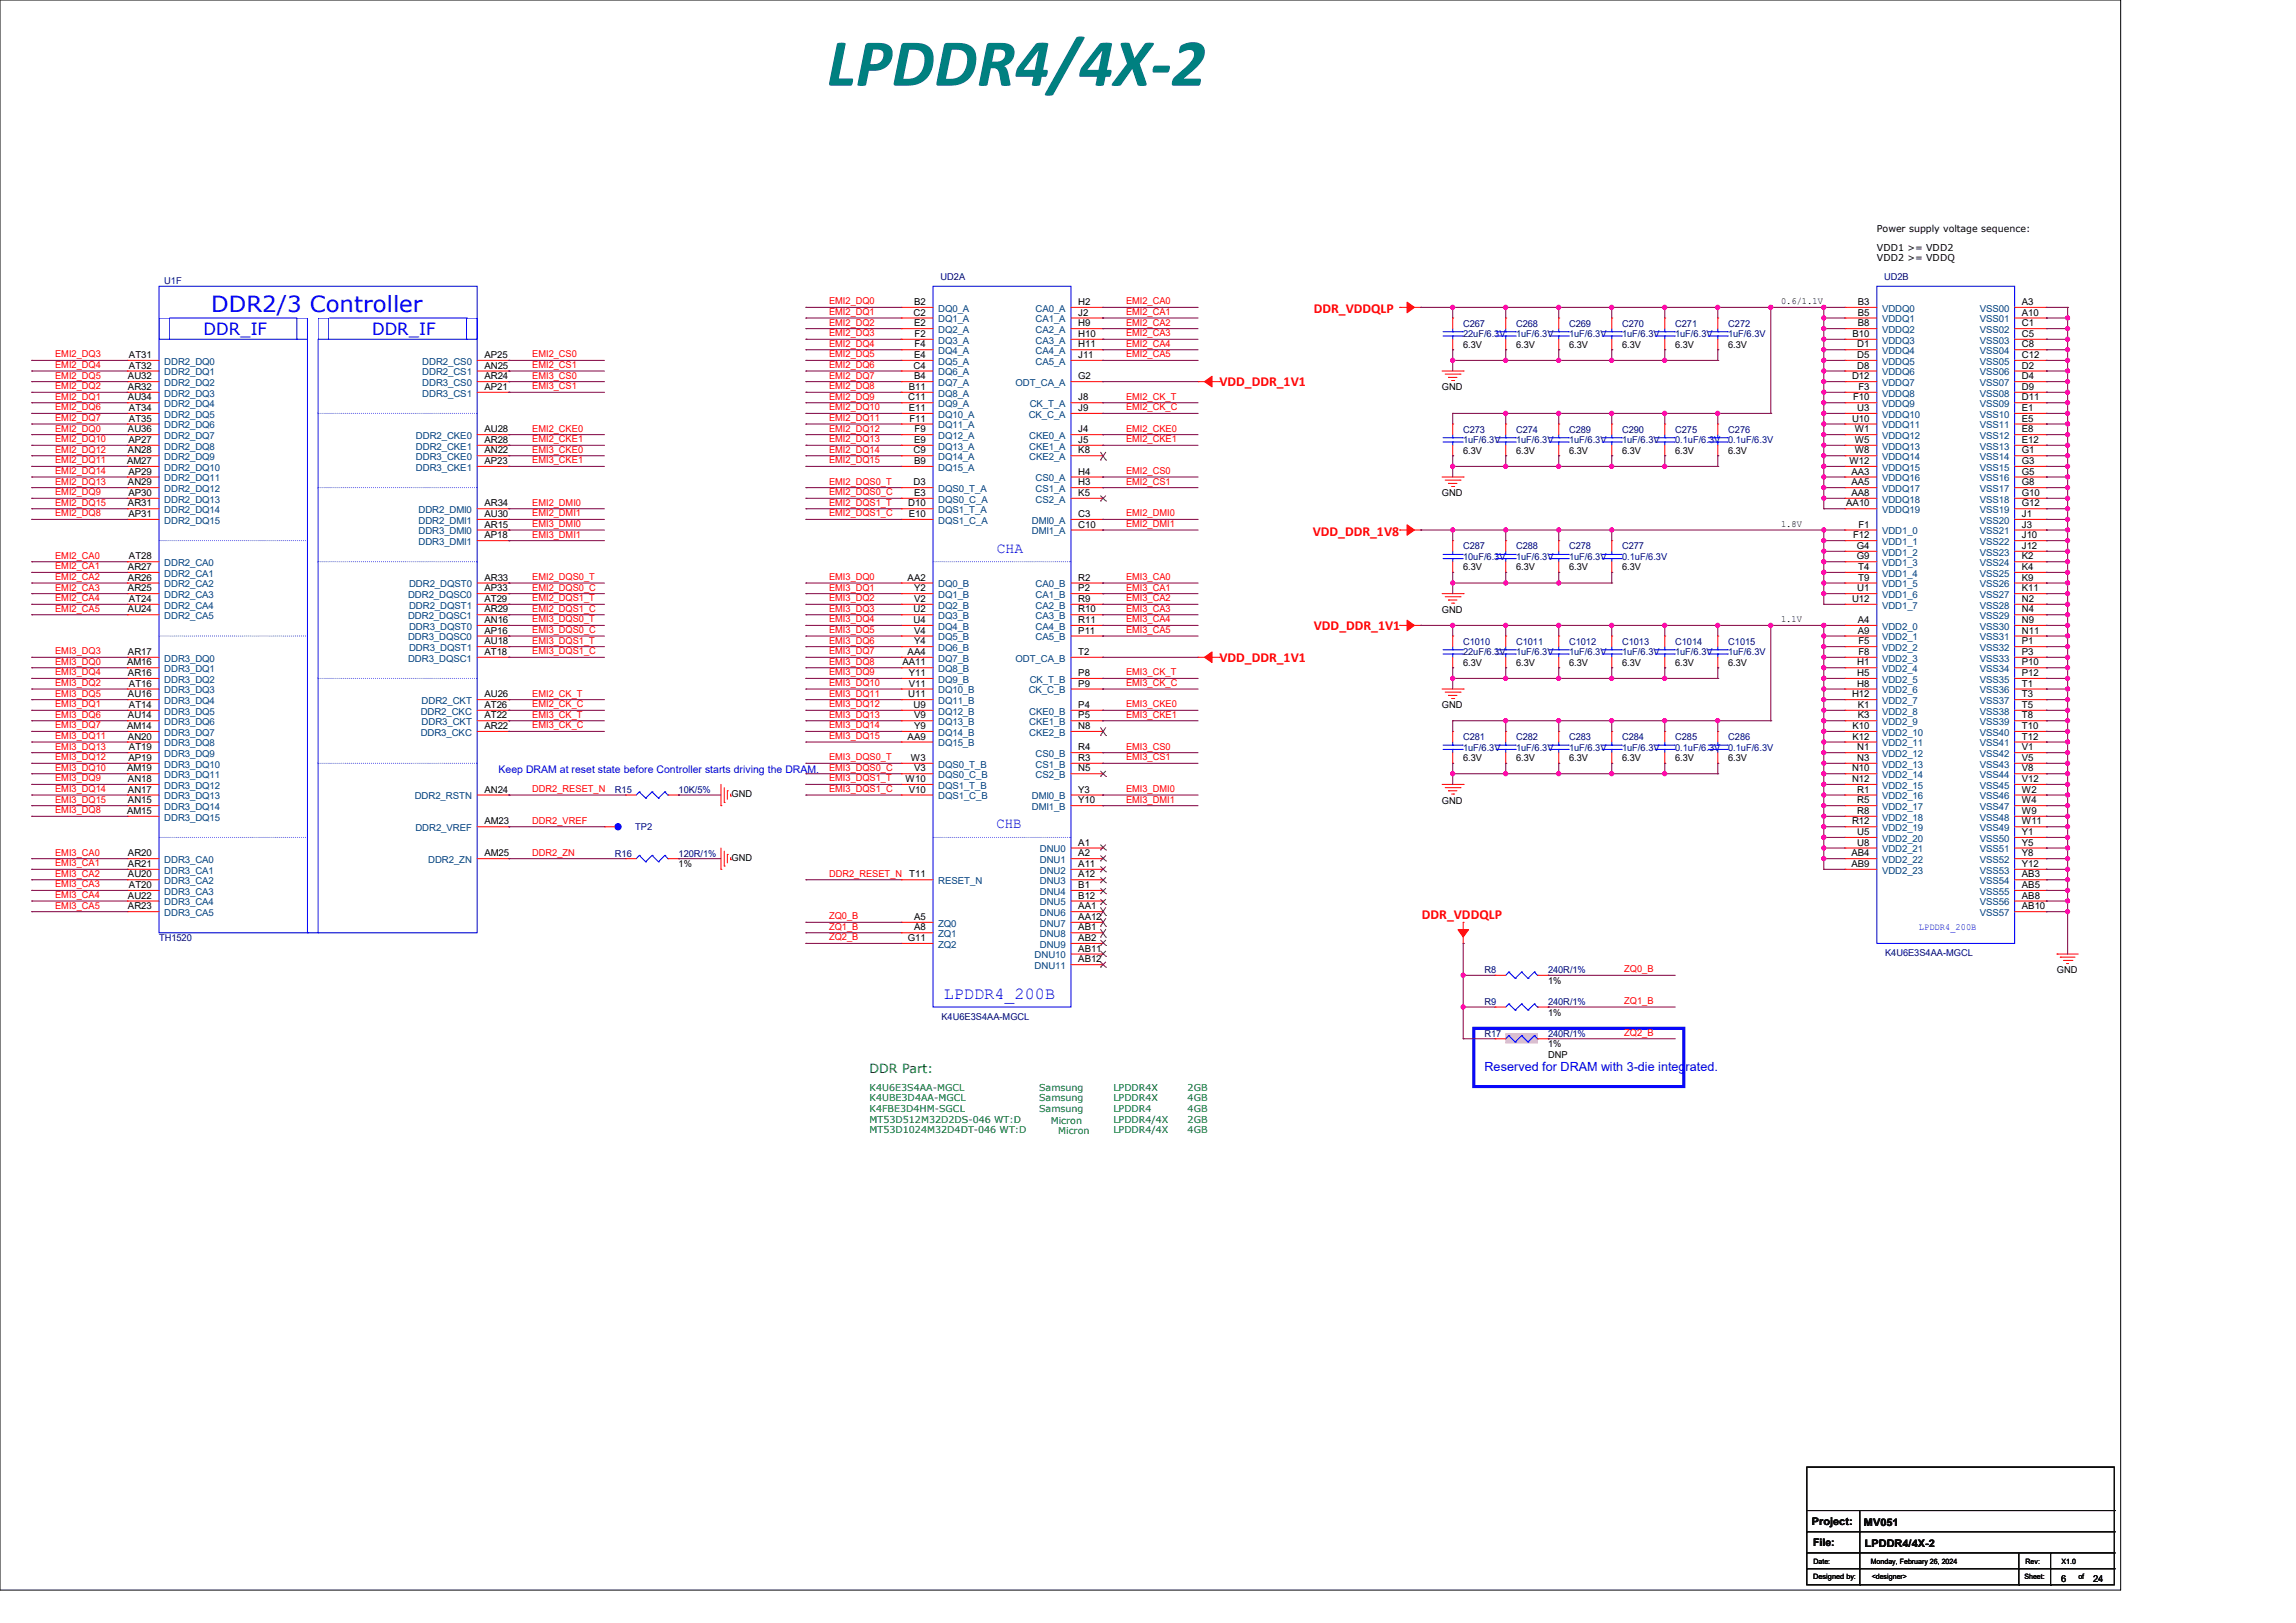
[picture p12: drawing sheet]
<svg xmlns="http://www.w3.org/2000/svg" width="297mm" height="210mm" viewBox="0 0 297 210" stroke-linecap="round" stroke-linejoin="round" font-family="sans-serif">
<defs><g id="words">
<text font-size="8.8" fill="#008080" x="107" y="11.1">LPDDR4/4X-2</text>
<text font-size="2.9" fill="#00f" x="27.3" y="40.3">DDR2/3 Controller</text>
<g font-size="2.2" fill="#00f">
<text x="26.3" y="43.4">DDR_IF</text>
<text x="48.1" y="43.4">DDR_IF</text>
<text x="122.1" y="129.3">LPDDR4_200B</text>
</g>
<g font-size="1.9" fill="#00f">
<text x="128.9" y="71.5">CHA</text>
<text x="128.9" y="107.2">CHB</text>
</g>
<g font-size="1.8" fill="#f00">
<text x="169.9" y="40.5">DDR_VDDQLP</text>
<text x="157.7" y="50">VDD_DDR_1V1</text>
<text x="169.8" y="69.3">VDD_DDR_1V8</text>
<text x="169.9" y="81.5">VDD_DDR_1V1</text>
<text x="157.7" y="85.6">VDD_DDR_1V1</text>
<text x="183.9" y="119">DDR_VDDQLP</text>
</g>
<text font-size="1.6" fill="#008000" x="112.5" y="138.8">DDR Part:</text>
<text font-size="1.6" fill="#00f" x="192" y="138.6">Reserved for DRAM with 3-die integrated.</text>
<text font-size="1.4" fill="#00f" x="64.5" y="100">Keep DRAM at reset state before Controller starts driving the DRAM.</text>
<g font-size="1.4">
<text x="234.4" y="197.3">Project:</text>
<text x="241.1" y="197.4">MV051</text>
<text x="234.5" y="200">File:</text>
<text x="241.2" y="200.2">LPDDR4/4X-2</text>
</g>
<g font-size="1.2">
<text x="242.8" y="30.1">Power supply voltage sequence:</text>
<text x="242.8" y="32.5">VDD1 &gt;= VDD2</text>
<text x="242.8" y="33.7">VDD2 &gt;= VDDQ</text>
<text x="118.2" y="40.9">C2</text>
<text x="118.2" y="39.5">B2</text>
<text x="139.5" y="39.5">H2</text>
<text x="139.5" y="40.9">J2</text>
<text x="230.4" y="39.4">0.6/1.1V</text>
<text x="240.3" y="39.5">B3</text>
<text x="240.3" y="40.9">B5</text>
<text x="261.5" y="39.5">A3</text>
<text x="261.5" y="40.9">A10</text>
<text x="16.7" y="47.7">AT32</text>
<text x="16.7" y="46.3">AT31</text>
<text x="62.7" y="46.3">AP25</text>
<text x="62.7" y="47.7">AN25</text>
<text x="118.2" y="47.7">C4</text>
<text x="118.2" y="42.2">E2</text>
<text x="118.2" y="46.3">E4</text>
<text x="118.3" y="43.6">F2</text>
<text x="118.3" y="45">F4</text>
<text x="139.5" y="42.2">H9</text>
<text x="139.5" y="43.6">H10</text>
<text x="139.5" y="45">H11</text>
<text x="139.5" y="46.3">J11</text>
<text x="189.3" y="45">6.3V</text>
<text x="196.1" y="45">6.3V</text>
<text x="203" y="45">6.3V</text>
<text x="209.8" y="45">6.3V</text>
<text x="216.7" y="45">6.3V</text>
<text x="223.5" y="45">6.3V</text>
<text x="239.6" y="43.6">B10</text>
<text x="240.3" y="45">D1</text>
<text x="240.3" y="46.3">D5</text>
<text x="240.3" y="47.7">D8</text>
<text x="240.3" y="42.2">B8</text>
<text x="261.5" y="42.2">C1</text>
<text x="261.5" y="43.6">C5</text>
<text x="261.5" y="45">C8</text>
<text x="261.5" y="46.3">C12</text>
<text x="261.5" y="47.7">D2</text>
<text x="16.6" y="51.8">AU34</text>
<text x="16.6" y="49.1">AU32</text>
<text x="16.6" y="50.5">AR32</text>
<text x="16.7" y="53.2">AT34</text>
<text x="62.7" y="50.5">AP21</text>
<text x="62.7" y="49.1">AR24</text>
<text x="117.5" y="51.8">C11</text>
<text x="117.6" y="50.5">B11</text>
<text x="117.6" y="53.2">E11</text>
<text x="118.2" y="49.1">B4</text>
<text x="139.5" y="49.1">G2</text>
<text x="139.5" y="51.8">J8</text>
<text x="139.5" y="53.2">J9</text>
<text x="186.5" y="50.5">GND</text>
<text x="239.6" y="49.1">D12</text>
<text x="239.7" y="51.8">F10</text>
<text x="240.3" y="53.2">U3</text>
<text x="240.4" y="50.5">F3</text>
<text x="261.5" y="49.1">D4</text>
<text x="261.5" y="50.5">D9</text>
<text x="261.5" y="51.8">D11</text>
<text x="261.5" y="53.2">E1</text>
<text x="16.6" y="55.9">AU36</text>
<text x="16.6" y="58.7">AN28</text>
<text x="16.6" y="57.3">AP27</text>
<text x="16.7" y="54.6">AT35</text>
<text x="62.7" y="55.9">AU28</text>
<text x="62.7" y="57.3">AR28</text>
<text x="62.7" y="58.7">AN22</text>
<text x="117.6" y="54.6">F11</text>
<text x="118.2" y="58.7">C9</text>
<text x="118.2" y="57.3">E9</text>
<text x="118.3" y="55.9">F9</text>
<text x="139.5" y="55.9">J4</text>
<text x="139.5" y="57.3">J5</text>
<text x="139.5" y="58.7">K8</text>
<text x="189.3" y="58.7">6.3V</text>
<text x="196.1" y="58.7">6.3V</text>
<text x="203" y="58.7">6.3V</text>
<text x="209.8" y="58.7">6.3V</text>
<text x="216.7" y="58.7">6.3V</text>
<text x="223.5" y="58.7">6.3V</text>
<text x="239.6" y="54.6">U10</text>
<text x="239.9" y="55.9">W1</text>
<text x="239.9" y="57.3">W5</text>
<text x="239.9" y="58.7">W8</text>
<text x="261.5" y="54.6">E5</text>
<text x="261.5" y="55.9">E8</text>
<text x="261.5" y="57.3">E12</text>
<text x="261.5" y="58.7">G1</text>
<text x="16.4" y="60.1">AM27</text>
<text x="16.6" y="65.5">AR31</text>
<text x="16.6" y="62.8">AN29</text>
<text x="16.6" y="61.4">AP29</text>
<text x="16.6" y="64.2">AP30</text>
<text x="62.7" y="60.1">AP23</text>
<text x="62.7" y="65.5">AR34</text>
<text x="117.5" y="65.5">D10</text>
<text x="118.2" y="62.8">D3</text>
<text x="118.2" y="60.1">B9</text>
<text x="118.2" y="64.2">E3</text>
<text x="139.5" y="61.4">H4</text>
<text x="139.5" y="62.8">H3</text>
<text x="139.5" y="64.2">K5</text>
<text x="186.5" y="64.2">GND</text>
<text x="238.8" y="65.5">AA10</text>
<text x="239.2" y="60.1">W12</text>
<text x="239.5" y="61.4">AA3</text>
<text x="239.5" y="62.8">AA5</text>
<text x="239.5" y="64.2">AA8</text>
<text x="261.5" y="60.1">G3</text>
<text x="261.5" y="61.4">G5</text>
<text x="261.5" y="62.8">G8</text>
<text x="261.5" y="64.2">G10</text>
<text x="261.5" y="65.5">G12</text>
<text x="16.6" y="66.9">AP31</text>
<text x="62.7" y="69.7">AP18</text>
<text x="62.7" y="68.3">AR15</text>
<text x="62.7" y="66.9">AU30</text>
<text x="117.6" y="66.9">E10</text>
<text x="139.5" y="66.9">C3</text>
<text x="139.5" y="68.3">C10</text>
<text x="230.4" y="68.2">1.8V</text>
<text x="239.7" y="69.7">F12</text>
<text x="240.2" y="71">G4</text>
<text x="240.4" y="68.3">F1</text>
<text x="261.5" y="66.9">J1</text>
<text x="261.5" y="68.3">J3</text>
<text x="261.5" y="69.7">J10</text>
<text x="261.5" y="71">J12</text>
<text x="16.6" y="76.5">AR25</text>
<text x="16.6" y="75.1">AR26</text>
<text x="16.6" y="73.8">AR27</text>
<text x="16.7" y="77.9">AT24</text>
<text x="16.7" y="72.4">AT28</text>
<text x="62.7" y="75.1">AR33</text>
<text x="62.7" y="77.9">AT29</text>
<text x="62.7" y="76.5">AP33</text>
<text x="117.4" y="75.1">AA2</text>
<text x="118.2" y="77.9">V2</text>
<text x="118.3" y="76.5">Y2</text>
<text x="139.5" y="75.1">R2</text>
<text x="139.5" y="76.5">P2</text>
<text x="139.5" y="77.9">R9</text>
<text x="189.3" y="73.8">6.3V</text>
<text x="196.1" y="73.8">6.3V</text>
<text x="203" y="73.8">6.3V</text>
<text x="209.8" y="73.8">6.3V</text>
<text x="239.6" y="77.9">U12</text>
<text x="240.2" y="72.4">G9</text>
<text x="240.3" y="76.5">U1</text>
<text x="240.4" y="73.8">T4</text>
<text x="240.4" y="75.1">T9</text>
<text x="261.5" y="72.4">K2</text>
<text x="261.5" y="73.8">K4</text>
<text x="261.5" y="75.1">K9</text>
<text x="261.5" y="76.5">K11</text>
<text x="261.5" y="77.9">N2</text>
<text x="16.6" y="79.2">AU24</text>
<text x="62.7" y="83.4">AU18</text>
<text x="62.7" y="79.2">AR29</text>
<text x="62.7" y="80.6">AN16</text>
<text x="62.7" y="82">AP16</text>
<text x="118.2" y="79.2">U2</text>
<text x="118.2" y="80.6">U4</text>
<text x="118.2" y="82">V4</text>
<text x="118.3" y="83.4">Y4</text>
<text x="139.5" y="79.2">R10</text>
<text x="139.5" y="80.6">R11</text>
<text x="139.5" y="82">P11</text>
<text x="186.5" y="79.3">GND</text>
<text x="230.4" y="80.5">1.1V</text>
<text x="240.3" y="80.6">A4</text>
<text x="240.3" y="82">A9</text>
<text x="240.4" y="83.4">F5</text>
<text x="261.5" y="79.2">N4</text>
<text x="261.5" y="80.6">N9</text>
<text x="261.5" y="82">N11</text>
<text x="261.5" y="83.4">P1</text>
<text x="16.4" y="86.1">AM16</text>
<text x="16.6" y="87.5">AR16</text>
<text x="16.6" y="84.8">AR17</text>
<text x="16.7" y="88.9">AT16</text>
<text x="62.7" y="84.8">AT18</text>
<text x="116.7" y="86.1">AA11</text>
<text x="117.4" y="84.8">AA4</text>
<text x="117.6" y="88.9">V11</text>
<text x="117.6" y="87.5">Y11</text>
<text x="139.5" y="84.8">T2</text>
<text x="139.5" y="87.5">P8</text>
<text x="139.5" y="88.9">P9</text>
<text x="189.3" y="86.2">6.3V</text>
<text x="196.1" y="86.2">6.3V</text>
<text x="203" y="86.2">6.3V</text>
<text x="209.8" y="86.2">6.3V</text>
<text x="216.7" y="86.2">6.3V</text>
<text x="223.5" y="86.2">6.3V</text>
<text x="240.3" y="86.1">H1</text>
<text x="240.3" y="87.5">H5</text>
<text x="240.3" y="88.9">H8</text>
<text x="240.4" y="84.8">F8</text>
<text x="261.5" y="84.8">P3</text>
<text x="261.5" y="86.1">P10</text>
<text x="261.5" y="87.5">P12</text>
<text x="261.5" y="88.9">T1</text>
<text x="16.4" y="94.3">AM14</text>
<text x="16.6" y="93">AU14</text>
<text x="16.6" y="95.7">AN20</text>
<text x="16.6" y="90.2">AU16</text>
<text x="16.7" y="91.6">AT14</text>
<text x="62.7" y="91.6">AT26</text>
<text x="62.7" y="93">AT22</text>
<text x="62.7" y="90.2">AU26</text>
<text x="62.7" y="94.3">AR22</text>
<text x="117.4" y="95.7">AA9</text>
<text x="117.5" y="90.2">U11</text>
<text x="118.2" y="91.6">U9</text>
<text x="118.2" y="93">V9</text>
<text x="118.3" y="94.3">Y9</text>
<text x="139.5" y="91.6">P4</text>
<text x="139.5" y="93">P5</text>
<text x="139.5" y="94.3">N8</text>
<text x="186.5" y="91.7">GND</text>
<text x="239.6" y="90.2">H12</text>
<text x="239.6" y="94.3">K10</text>
<text x="239.6" y="95.7">K12</text>
<text x="240.3" y="91.6">K1</text>
<text x="240.3" y="93">K3</text>
<text x="261.5" y="90.2">T3</text>
<text x="261.5" y="91.6">T5</text>
<text x="261.5" y="93">T8</text>
<text x="261.5" y="94.3">T10</text>
<text x="261.5" y="95.7">T12</text>
<text x="16.4" y="99.8">AM19</text>
<text x="16.6" y="101.2">AN18</text>
<text x="16.6" y="98.5">AP19</text>
<text x="16.7" y="97.1">AT19</text>
<text x="117.2" y="101.2">W10</text>
<text x="117.8" y="98.5">W3</text>
<text x="118.2" y="99.8">V3</text>
<text x="139.5" y="97.1">R4</text>
<text x="139.5" y="98.5">R3</text>
<text x="139.5" y="99.8">N5</text>
<text x="189.3" y="98.5">6.3V</text>
<text x="196.1" y="98.5">6.3V</text>
<text x="203" y="98.5">6.3V</text>
<text x="209.8" y="98.5">6.3V</text>
<text x="216.7" y="98.5">6.3V</text>
<text x="223.5" y="98.5">6.3V</text>
<text x="239.6" y="99.8">N10</text>
<text x="239.6" y="101.2">N12</text>
<text x="240.3" y="97.1">N1</text>
<text x="240.3" y="98.5">N3</text>
<text x="261.5" y="97.1">V1</text>
<text x="261.5" y="98.5">V5</text>
<text x="261.5" y="99.8">V8</text>
<text x="261.5" y="101.2">V12</text>
<text x="16.4" y="105.3">AM15</text>
<text x="16.6" y="103.9">AN15</text>
<text x="16.6" y="102.6">AN17</text>
<text x="62.7" y="106.7">AM23</text>
<text x="62.7" y="102.6">AN24</text>
<text x="94.6" y="103.2">GND</text>
<text x="117.6" y="102.6">V10</text>
<text x="139.5" y="102.6">Y3</text>
<text x="139.5" y="103.9">Y10</text>
<text x="186.5" y="104">GND</text>
<text x="239.6" y="106.7">R12</text>
<text x="240.3" y="102.6">R1</text>
<text x="240.3" y="103.9">R5</text>
<text x="240.3" y="105.3">R8</text>
<text x="261.5" y="102.6">W2</text>
<text x="261.5" y="103.9">W4</text>
<text x="261.5" y="105.3">W9</text>
<text x="261.5" y="106.7">W11</text>
<text x="16.6" y="113.5">AU20</text>
<text x="16.6" y="110.8">AR20</text>
<text x="16.6" y="112.2">AR21</text>
<text x="62.7" y="110.8">AM25</text>
<text x="87.8" y="112.2">1%</text>
<text x="94.6" y="111.4">GND</text>
<text x="117.6" y="113.5">T11</text>
<text x="139.5" y="109.4">A1</text>
<text x="139.5" y="110.8">A2</text>
<text x="139.5" y="112.2">A11</text>
<text x="139.5" y="113.5">A12</text>
<text x="239.5" y="110.8">AB4</text>
<text x="239.5" y="112.2">AB9</text>
<text x="240.3" y="108.1">U5</text>
<text x="240.3" y="109.4">U8</text>
<text x="261.5" y="108.1">Y1</text>
<text x="261.5" y="109.4">Y5</text>
<text x="261.5" y="110.8">Y8</text>
<text x="261.5" y="112.2">Y12</text>
<text x="261.5" y="113.5">AB3</text>
<text x="16.6" y="116.3">AU22</text>
<text x="16.6" y="117.7">AR23</text>
<text x="16.7" y="114.9">AT20</text>
<text x="118.2" y="119">A5</text>
<text x="139.5" y="114.9">B1</text>
<text x="139.5" y="116.3">B12</text>
<text x="139.5" y="117.7">AA1</text>
<text x="139.5" y="119">AA12</text>
<text x="261.5" y="114.9">AB5</text>
<text x="261.5" y="116.3">AB8</text>
<text x="261.5" y="117.7">AB10</text>
<text x="117.4" y="121.8">G11</text>
<text x="118.2" y="120.4">A8</text>
<text x="139.5" y="120.4">AB1</text>
<text x="139.5" y="121.8">AB2</text>
<text x="139.5" y="123.1">AB11</text>
<text x="139.5" y="124.5">AB12</text>
<text x="266.1" y="125.9">GND</text>
<text x="200.2" y="127.3">1%</text>
<text x="200.2" y="131.4">1%</text>
<text x="200.2" y="136.9">DNP</text>
<text x="200.2" y="135.5">1%</text>
<text x="266.6" y="204.7">6</text>
<text x="270.7" y="204.7">24</text>
</g>
<g font-size="1.2" fill="#000080">
<text x="21.3" y="36.8">U1F</text>
<text x="121.7" y="36.2">UD2A</text>
<text x="243.7" y="36.2">UD2B</text>
<text x="189.3" y="42.3">C267</text>
<text x="189.3" y="43.6">22uF/6.3V</text>
<text x="196.1" y="42.3">C268</text>
<text x="196.1" y="43.6">1uF/6.3V</text>
<text x="203" y="42.3">C269</text>
<text x="203" y="43.6">1uF/6.3V</text>
<text x="209.8" y="42.3">C270</text>
<text x="209.8" y="43.6">1uF/6.3V</text>
<text x="216.7" y="42.3">C271</text>
<text x="216.7" y="43.6">1uF/6.3V</text>
<text x="223.5" y="42.3">C272</text>
<text x="223.5" y="43.6">1uF/6.3V</text>
<text x="189.3" y="56">C273</text>
<text x="189.3" y="57.4">1uF/6.3V</text>
<text x="196.1" y="56">C274</text>
<text x="196.1" y="57.4">1uF/6.3V</text>
<text x="203" y="56">C289</text>
<text x="203" y="57.4">1uF/6.3V</text>
<text x="209.8" y="56">C290</text>
<text x="209.8" y="57.4">1uF/6.3V</text>
<text x="216.7" y="56">C275</text>
<text x="216.7" y="57.4">0.1uF/6.3V</text>
<text x="223.5" y="56">C276</text>
<text x="223.5" y="57.4">0.1uF/6.3V</text>
<text x="189.3" y="71.1">C287</text>
<text x="196.1" y="71.1">C288</text>
<text x="203" y="71.1">C278</text>
<text x="209.8" y="71.1">C277</text>
<text x="189.3" y="72.5">10uF/6.3V</text>
<text x="196.1" y="72.5">1uF/6.3V</text>
<text x="203" y="72.5">1uF/6.3V</text>
<text x="209.8" y="72.5">0.1uF/6.3V</text>
<text x="189.3" y="83.4">C1010</text>
<text x="196.1" y="83.4">C1011</text>
<text x="203" y="83.4">C1012</text>
<text x="209.8" y="83.4">C1013</text>
<text x="216.7" y="83.4">C1014</text>
<text x="223.5" y="83.4">C1015</text>
<text x="189.3" y="84.8">22uF/6.3V</text>
<text x="196.1" y="84.8">1uF/6.3V</text>
<text x="203" y="84.8">1uF/6.3V</text>
<text x="209.8" y="84.8">1uF/6.3V</text>
<text x="216.7" y="84.8">1uF/6.3V</text>
<text x="223.5" y="84.8">1uF/6.3V</text>
<text x="189.3" y="95.8">C281</text>
<text x="196.1" y="95.8">C282</text>
<text x="203" y="95.8">C283</text>
<text x="209.8" y="95.8">C284</text>
<text x="216.7" y="95.8">C285</text>
<text x="223.5" y="95.8">C286</text>
<text x="189.3" y="97.1">1uF/6.3V</text>
<text x="196.1" y="97.1">1uF/6.3V</text>
<text x="203" y="97.1">1uF/6.3V</text>
<text x="209.8" y="97.1">1uF/6.3V</text>
<text x="216.7" y="97.1">0.1uF/6.3V</text>
<text x="223.5" y="97.1">0.1uF/6.3V</text>
<text x="79.5" y="102.6">R15</text>
<text x="82.2" y="107.4">TP2</text>
<text x="87.8" y="102.6">10K/5%</text>
<text x="79.5" y="110.9">R16</text>
<text x="87.8" y="110.9">120R/1%</text>
<text x="20.6" y="121.8">TH1520</text>
<text x="192" y="125.9">R8</text>
<text x="200.2" y="125.9">240R/1%</text>
<text x="243.8" y="123.7">K4U6E3S4AA-MGCL</text>
<text x="121.8" y="132">K4U6E3S4AA-MGCL</text>
<text x="192" y="130">R9</text>
<text x="200.2" y="130">240R/1%</text>
<text x="192" y="134.2">R17</text>
<text x="200.2" y="134.2">240R/1%</text>
</g>
<g font-size="1.2" fill="#f00">
<text x="107.2" y="39.4">EMI2_DQ0</text>
<text x="107.2" y="40.8">EMI2_DQ1</text>
<text x="145.7" y="39.4">EMI2_CA0</text>
<text x="145.7" y="40.8">EMI2_CA1</text>
<text x="7.1" y="46.2">EMI2_DQ3</text>
<text x="7.1" y="47.6">EMI2_DQ4</text>
<text x="68.9" y="46.2">EMI2_CS0</text>
<text x="68.9" y="47.6">EMI2_CS1</text>
<text x="107.2" y="42.1">EMI2_DQ2</text>
<text x="107.2" y="43.5">EMI2_DQ3</text>
<text x="107.2" y="44.9">EMI2_DQ4</text>
<text x="107.2" y="46.2">EMI2_DQ5</text>
<text x="107.2" y="47.6">EMI2_DQ6</text>
<text x="145.7" y="42.1">EMI2_CA2</text>
<text x="145.7" y="43.5">EMI2_CA3</text>
<text x="145.7" y="44.9">EMI2_CA4</text>
<text x="145.7" y="46.2">EMI2_CA5</text>
<text x="7.1" y="49">EMI2_DQ5</text>
<text x="7.1" y="50.4">EMI2_DQ2</text>
<text x="7.1" y="51.7">EMI2_DQ1</text>
<text x="7.1" y="53.1">EMI2_DQ6</text>
<text x="68.9" y="49">EMI3_CS0</text>
<text x="68.9" y="50.4">EMI3_CS1</text>
<text x="107.2" y="49">EMI2_DQ7</text>
<text x="107.2" y="50.4">EMI2_DQ8</text>
<text x="107.2" y="51.7">EMI2_DQ9</text>
<text x="107.2" y="53.1">EMI2_DQ10</text>
<text x="145.7" y="51.7">EMI2_CK_T</text>
<text x="145.7" y="53.1">EMI2_CK_C</text>
<text x="7.1" y="54.5">EMI2_DQ7</text>
<text x="7.1" y="55.9">EMI2_DQ0</text>
<text x="7.1" y="57.2">EMI2_DQ10</text>
<text x="7.1" y="58.6">EMI2_DQ12</text>
<text x="7.1" y="60">EMI2_DQ11</text>
<text x="68.9" y="55.9">EMI2_CKE0</text>
<text x="68.9" y="57.2">EMI2_CKE1</text>
<text x="68.9" y="58.6">EMI3_CKE0</text>
<text x="68.9" y="60">EMI3_CKE1</text>
<text x="107.2" y="54.5">EMI2_DQ11</text>
<text x="107.2" y="55.9">EMI2_DQ12</text>
<text x="107.2" y="57.2">EMI2_DQ13</text>
<text x="107.2" y="58.6">EMI2_DQ14</text>
<text x="107.2" y="60">EMI2_DQ15</text>
<text x="145.7" y="55.9">EMI2_CKE0</text>
<text x="145.7" y="57.2">EMI2_CKE1</text>
<text x="7.1" y="65.4">EMI2_DQ15</text>
<text x="7.1" y="64.1">EMI2_DQ9</text>
<text x="7.1" y="62.7">EMI2_DQ13</text>
<text x="7.1" y="61.3">EMI2_DQ14</text>
<text x="68.9" y="65.4">EMI2_DMI0</text>
<text x="107.2" y="62.7">EMI2_DQS0_T</text>
<text x="107.2" y="64.1">EMI2_DQS0_C</text>
<text x="107.2" y="65.4">EMI2_DQS1_T</text>
<text x="145.7" y="61.3">EMI2_CS0</text>
<text x="145.7" y="62.7">EMI2_CS1</text>
<text x="7.1" y="66.8">EMI2_DQ8</text>
<text x="68.9" y="66.8">EMI2_DMI1</text>
<text x="68.9" y="68.2">EMI3_DMI0</text>
<text x="68.9" y="69.6">EMI3_DMI1</text>
<text x="107.2" y="66.8">EMI2_DQS1_C</text>
<text x="145.7" y="68.2">EMI2_DMI1</text>
<text x="145.7" y="66.8">EMI2_DMI0</text>
<text x="7.1" y="72.3">EMI2_CA0</text>
<text x="7.1" y="73.7">EMI2_CA1</text>
<text x="7.1" y="75.1">EMI2_CA2</text>
<text x="7.1" y="76.4">EMI2_CA3</text>
<text x="7.1" y="77.8">EMI2_CA4</text>
<text x="68.9" y="75.1">EMI2_DQS0_T</text>
<text x="68.9" y="76.4">EMI2_DQS0_C</text>
<text x="68.9" y="77.8">EMI2_DQS1_T</text>
<text x="107.2" y="75.1">EMI3_DQ0</text>
<text x="107.2" y="76.4">EMI3_DQ1</text>
<text x="107.2" y="77.8">EMI3_DQ2</text>
<text x="145.7" y="75.1">EMI3_CA0</text>
<text x="145.7" y="76.4">EMI3_CA1</text>
<text x="145.7" y="77.8">EMI3_CA2</text>
<text x="7.1" y="79.2">EMI2_CA5</text>
<text x="68.9" y="79.2">EMI2_DQS1_C</text>
<text x="68.9" y="80.5">EMI3_DQS0_T</text>
<text x="68.9" y="81.9">EMI3_DQS0_C</text>
<text x="68.9" y="83.3">EMI3_DQS1_T</text>
<text x="107.2" y="79.2">EMI3_DQ3</text>
<text x="107.2" y="80.5">EMI3_DQ4</text>
<text x="107.2" y="81.9">EMI3_DQ5</text>
<text x="107.2" y="83.3">EMI3_DQ6</text>
<text x="145.7" y="79.2">EMI3_CA3</text>
<text x="145.7" y="80.5">EMI3_CA4</text>
<text x="145.7" y="81.9">EMI3_CA5</text>
<text x="7.1" y="84.7">EMI3_DQ3</text>
<text x="7.1" y="86">EMI3_DQ0</text>
<text x="7.1" y="87.4">EMI3_DQ4</text>
<text x="7.1" y="88.8">EMI3_DQ2</text>
<text x="68.9" y="84.7">EMI3_DQS1_C</text>
<text x="107.2" y="84.7">EMI3_DQ7</text>
<text x="107.2" y="86">EMI3_DQ8</text>
<text x="107.2" y="87.4">EMI3_DQ9</text>
<text x="107.2" y="88.8">EMI3_DQ10</text>
<text x="145.7" y="87.4">EMI3_CK_T</text>
<text x="145.7" y="88.8">EMI3_CK_C</text>
<text x="7.1" y="90.1">EMI3_DQ5</text>
<text x="7.1" y="91.5">EMI3_DQ1</text>
<text x="7.1" y="92.9">EMI3_DQ6</text>
<text x="7.1" y="94.3">EMI3_DQ7</text>
<text x="7.1" y="95.6">EMI3_DQ11</text>
<text x="68.9" y="90.1">EMI2_CK_T</text>
<text x="68.9" y="91.5">EMI2_CK_C</text>
<text x="68.9" y="92.9">EMI3_CK_T</text>
<text x="68.9" y="94.3">EMI3_CK_C</text>
<text x="107.2" y="90.1">EMI3_DQ11</text>
<text x="107.2" y="91.5">EMI3_DQ12</text>
<text x="107.2" y="92.9">EMI3_DQ13</text>
<text x="107.2" y="94.3">EMI3_DQ14</text>
<text x="107.2" y="95.6">EMI3_DQ15</text>
<text x="145.7" y="91.5">EMI3_CKE0</text>
<text x="145.7" y="92.9">EMI3_CKE1</text>
<text x="7.1" y="97">EMI3_DQ13</text>
<text x="7.1" y="98.4">EMI3_DQ12</text>
<text x="7.1" y="99.7">EMI3_DQ10</text>
<text x="7.1" y="101.1">EMI3_DQ9</text>
<text x="107.2" y="98.4">EMI3_DQS0_T</text>
<text x="107.2" y="99.7">EMI3_DQS0_C</text>
<text x="107.2" y="101.1">EMI3_DQS1_T</text>
<text x="145.7" y="97">EMI3_CS0</text>
<text x="145.7" y="98.4">EMI3_CS1</text>
<text x="7.1" y="102.5">EMI3_DQ14</text>
<text x="7.1" y="103.9">EMI3_DQ15</text>
<text x="7.1" y="105.2">EMI3_DQ8</text>
<text x="68.9" y="102.5">DDR2_RESET_N</text>
<text x="68.9" y="106.6">DDR2_VREF</text>
<text x="107.2" y="102.5">EMI3_DQS1_C</text>
<text x="145.7" y="102.5">EMI3_DMI0</text>
<text x="145.7" y="103.9">EMI3_DMI1</text>
<text x="7.1" y="110.7">EMI3_CA0</text>
<text x="7.1" y="112.1">EMI3_CA1</text>
<text x="7.1" y="113.5">EMI3_CA2</text>
<text x="68.9" y="110.7">DDR2_ZN</text>
<text x="107.2" y="113.5">DDR2_RESET_N</text>
<text x="7.1" y="114.8">EMI3_CA3</text>
<text x="7.1" y="116.2">EMI3_CA4</text>
<text x="7.1" y="117.6">EMI3_CA5</text>
<text x="107.2" y="119">ZQ0_B</text>
<text x="107.2" y="121.7">ZQ2_B</text>
<text x="107.2" y="120.3">ZQ1_B</text>
<text x="210.1" y="125.8">ZQ0_B</text>
<text x="210.1" y="129.9">ZQ1_B</text>
<text x="210.1" y="134">ZQ2_B</text>
</g>
<g font-size="1.2" fill="#004080">
<text x="121.4" y="40.3">DQ0_A</text>
<text x="121.4" y="41.7">DQ1_A</text>
<text x="134" y="40.3">CA0_A</text>
<text x="134" y="41.7">CA1_A</text>
<text x="243.4" y="40.3">VDDQ0</text>
<text x="243.4" y="41.7">VDDQ1</text>
<text x="256.1" y="40.3">VSS00</text>
<text x="256.1" y="41.7">VSS01</text>
<text x="21.3" y="47.2">DDR2_DQ0</text>
<text x="54.6" y="47.2">DDR2_CS0</text>
<text x="121.4" y="43.1">DQ2_A</text>
<text x="121.4" y="44.5">DQ3_A</text>
<text x="121.4" y="45.8">DQ4_A</text>
<text x="121.4" y="47.2">DQ5_A</text>
<text x="134" y="43.1">CA2_A</text>
<text x="134" y="44.5">CA3_A</text>
<text x="134" y="45.8">CA4_A</text>
<text x="134" y="47.2">CA5_A</text>
<text x="243.4" y="43.1">VDDQ2</text>
<text x="243.4" y="44.5">VDDQ3</text>
<text x="243.4" y="45.8">VDDQ4</text>
<text x="243.4" y="47.2">VDDQ5</text>
<text x="256.1" y="43.1">VSS02</text>
<text x="256.1" y="44.5">VSS03</text>
<text x="256.1" y="45.8">VSS04</text>
<text x="256.1" y="47.2">VSS05</text>
<text x="21.3" y="52.7">DDR2_DQ4</text>
<text x="21.3" y="48.6">DDR2_DQ1</text>
<text x="21.3" y="50">DDR2_DQ2</text>
<text x="21.3" y="51.3">DDR2_DQ3</text>
<text x="54.6" y="51.3">DDR3_CS1</text>
<text x="54.6" y="50">DDR3_CS0</text>
<text x="54.6" y="48.6">DDR2_CS1</text>
<text x="121.4" y="48.6">DQ6_A</text>
<text x="121.4" y="50">DQ7_A</text>
<text x="121.4" y="51.3">DQ8_A</text>
<text x="121.4" y="52.7">DQ9_A</text>
<text x="131.4" y="50">ODT_CA_A</text>
<text x="133.2" y="52.7">CK_T_A</text>
<text x="243.4" y="48.6">VDDQ6</text>
<text x="243.4" y="50">VDDQ7</text>
<text x="243.4" y="51.3">VDDQ8</text>
<text x="243.4" y="52.7">VDDQ9</text>
<text x="256.1" y="48.6">VSS06</text>
<text x="256.1" y="50">VSS07</text>
<text x="256.1" y="51.3">VSS08</text>
<text x="256.1" y="52.7">VSS09</text>
<text x="21.3" y="55.4">DDR2_DQ6</text>
<text x="21.3" y="54.1">DDR2_DQ5</text>
<text x="21.3" y="56.8">DDR2_DQ7</text>
<text x="21.3" y="58.2">DDR2_DQ8</text>
<text x="21.3" y="59.5">DDR2_DQ9</text>
<text x="53.8" y="56.8">DDR2_CKE0</text>
<text x="53.8" y="58.2">DDR2_CKE1</text>
<text x="53.8" y="59.5">DDR3_CKE0</text>
<text x="121.4" y="54.1">DQ10_A</text>
<text x="121.4" y="55.4">DQ11_A</text>
<text x="121.4" y="56.8">DQ12_A</text>
<text x="121.4" y="58.2">DQ13_A</text>
<text x="121.4" y="59.5">DQ14_A</text>
<text x="133.1" y="54.1">CK_C_A</text>
<text x="133.1" y="56.8">CKE0_A</text>
<text x="133.1" y="58.2">CKE1_A</text>
<text x="133.1" y="59.5">CKE2_A</text>
<text x="243.4" y="54.1">VDDQ10</text>
<text x="243.4" y="55.4">VDDQ11</text>
<text x="243.4" y="56.8">VDDQ12</text>
<text x="243.4" y="58.2">VDDQ13</text>
<text x="243.4" y="59.5">VDDQ14</text>
<text x="256.1" y="54.1">VSS10</text>
<text x="256.1" y="55.4">VSS11</text>
<text x="256.1" y="56.8">VSS12</text>
<text x="256.1" y="58.2">VSS13</text>
<text x="256.1" y="59.5">VSS14</text>
<text x="21.3" y="62.3">DDR2_DQ11</text>
<text x="21.3" y="65">DDR2_DQ13</text>
<text x="21.3" y="63.7">DDR2_DQ12</text>
<text x="21.3" y="60.9">DDR2_DQ10</text>
<text x="53.8" y="60.9">DDR3_CKE1</text>
<text x="121.4" y="60.9">DQ15_A</text>
<text x="121.4" y="63.7">DQS0_T_A</text>
<text x="121.4" y="65">DQS0_C_A</text>
<text x="134" y="62.3">CS0_A</text>
<text x="134" y="63.7">CS1_A</text>
<text x="134" y="65">CS2_A</text>
<text x="243.4" y="60.9">VDDQ15</text>
<text x="243.4" y="62.3">VDDQ16</text>
<text x="243.4" y="63.7">VDDQ17</text>
<text x="243.4" y="65">VDDQ18</text>
<text x="256.1" y="60.9">VSS15</text>
<text x="256.1" y="62.3">VSS16</text>
<text x="256.1" y="63.7">VSS17</text>
<text x="256.1" y="65">VSS18</text>
<text x="21.3" y="67.8">DDR2_DQ15</text>
<text x="21.3" y="66.4">DDR2_DQ14</text>
<text x="54.1" y="70.5">DDR3_DMI1</text>
<text x="54.1" y="66.4">DDR2_DMI0</text>
<text x="54.1" y="69.2">DDR3_DMI0</text>
<text x="54.1" y="67.8">DDR2_DMI1</text>
<text x="121.4" y="66.4">DQS1_T_A</text>
<text x="121.4" y="67.8">DQS1_C_A</text>
<text x="133.5" y="67.8">DMI0_A</text>
<text x="133.5" y="69.2">DMI1_A</text>
<text x="243.4" y="66.4">VDDQ19</text>
<text x="243.4" y="69.2">VDD1_0</text>
<text x="243.4" y="70.5">VDD1_1</text>
<text x="243.4" y="71.9">VDD1_2</text>
<text x="256.1" y="66.4">VSS19</text>
<text x="256.1" y="67.8">VSS20</text>
<text x="256.1" y="69.2">VSS21</text>
<text x="256.1" y="70.5">VSS22</text>
<text x="256.1" y="71.9">VSS23</text>
<text x="21.3" y="77.4">DDR2_CA3</text>
<text x="21.3" y="76">DDR2_CA2</text>
<text x="21.3" y="74.6">DDR2_CA1</text>
<text x="21.3" y="73.3">DDR2_CA0</text>
<text x="52.8" y="77.4">DDR2_DQSC0</text>
<text x="52.9" y="76">DDR2_DQST0</text>
<text x="121.4" y="76">DQ0_B</text>
<text x="121.4" y="77.4">DQ1_B</text>
<text x="134" y="76">CA0_B</text>
<text x="134" y="77.4">CA1_B</text>
<text x="243.4" y="73.3">VDD1_3</text>
<text x="243.4" y="74.6">VDD1_4</text>
<text x="243.4" y="76">VDD1_5</text>
<text x="243.4" y="77.4">VDD1_6</text>
<text x="256.1" y="73.3">VSS24</text>
<text x="256.1" y="74.6">VSS25</text>
<text x="256.1" y="76">VSS26</text>
<text x="256.1" y="77.4">VSS27</text>
<text x="21.3" y="78.8">DDR2_CA4</text>
<text x="21.3" y="80.1">DDR2_CA5</text>
<text x="52.8" y="80.1">DDR2_DQSC1</text>
<text x="52.8" y="82.9">DDR3_DQSC0</text>
<text x="52.9" y="78.8">DDR2_DQST1</text>
<text x="52.9" y="81.5">DDR3_DQST0</text>
<text x="121.4" y="78.8">DQ2_B</text>
<text x="121.4" y="80.1">DQ3_B</text>
<text x="121.4" y="81.5">DQ4_B</text>
<text x="121.4" y="82.9">DQ5_B</text>
<text x="134" y="78.8">CA2_B</text>
<text x="134" y="80.1">CA3_B</text>
<text x="134" y="81.5">CA4_B</text>
<text x="134" y="82.9">CA5_B</text>
<text x="243.4" y="78.8">VDD1_7</text>
<text x="243.4" y="81.5">VDD2_0</text>
<text x="243.4" y="82.9">VDD2_1</text>
<text x="256.1" y="78.8">VSS28</text>
<text x="256.1" y="80.1">VSS29</text>
<text x="256.1" y="81.5">VSS30</text>
<text x="256.1" y="82.9">VSS31</text>
<text x="21.3" y="89.7">DDR3_DQ3</text>
<text x="21.3" y="87">DDR3_DQ1</text>
<text x="21.3" y="88.3">DDR3_DQ2</text>
<text x="21.3" y="85.6">DDR3_DQ0</text>
<text x="52.8" y="85.6">DDR3_DQSC1</text>
<text x="52.9" y="84.2">DDR3_DQST1</text>
<text x="121.4" y="84.2">DQ6_B</text>
<text x="121.4" y="85.6">DQ7_B</text>
<text x="121.4" y="87">DQ8_B</text>
<text x="121.4" y="88.3">DQ9_B</text>
<text x="121.4" y="89.7">DQ10_B</text>
<text x="131.4" y="85.6">ODT_CA_B</text>
<text x="133.1" y="89.7">CK_C_B</text>
<text x="133.2" y="88.3">CK_T_B</text>
<text x="243.4" y="84.2">VDD2_2</text>
<text x="243.4" y="85.6">VDD2_3</text>
<text x="243.4" y="87">VDD2_4</text>
<text x="243.4" y="88.3">VDD2_5</text>
<text x="243.4" y="89.7">VDD2_6</text>
<text x="256.1" y="84.2">VSS32</text>
<text x="256.1" y="85.6">VSS33</text>
<text x="256.1" y="87">VSS34</text>
<text x="256.1" y="88.3">VSS35</text>
<text x="256.1" y="89.7">VSS36</text>
<text x="21.3" y="92.5">DDR3_DQ5</text>
<text x="21.3" y="95.2">DDR3_DQ7</text>
<text x="21.3" y="93.8">DDR3_DQ6</text>
<text x="21.3" y="91.1">DDR3_DQ4</text>
<text x="54.4" y="92.5">DDR2_CKC</text>
<text x="54.4" y="95.2">DDR3_CKC</text>
<text x="54.5" y="93.8">DDR3_CKT</text>
<text x="54.5" y="91.1">DDR2_CKT</text>
<text x="121.4" y="91.1">DQ11_B</text>
<text x="121.4" y="92.5">DQ12_B</text>
<text x="121.4" y="93.8">DQ13_B</text>
<text x="121.4" y="95.2">DQ14_B</text>
<text x="133.1" y="92.5">CKE0_B</text>
<text x="133.1" y="93.8">CKE1_B</text>
<text x="133.1" y="95.2">CKE2_B</text>
<text x="243.4" y="91.1">VDD2_7</text>
<text x="243.4" y="92.5">VDD2_8</text>
<text x="243.4" y="93.8">VDD2_9</text>
<text x="243.4" y="95.2">VDD2_10</text>
<text x="256.1" y="91.1">VSS37</text>
<text x="256.1" y="92.5">VSS38</text>
<text x="256.1" y="93.8">VSS39</text>
<text x="256.1" y="95.2">VSS40</text>
<text x="21.3" y="98">DDR3_DQ9</text>
<text x="21.3" y="100.7">DDR3_DQ11</text>
<text x="21.3" y="96.6">DDR3_DQ8</text>
<text x="21.3" y="99.3">DDR3_DQ10</text>
<text x="121.4" y="96.6">DQ15_B</text>
<text x="121.4" y="99.3">DQS0_T_B</text>
<text x="121.4" y="100.7">DQS0_C_B</text>
<text x="134" y="98">CS0_B</text>
<text x="134" y="99.3">CS1_B</text>
<text x="134" y="100.7">CS2_B</text>
<text x="243.4" y="96.6">VDD2_11</text>
<text x="243.4" y="98">VDD2_12</text>
<text x="243.4" y="99.3">VDD2_13</text>
<text x="243.4" y="100.7">VDD2_14</text>
<text x="256.1" y="96.6">VSS41</text>
<text x="256.1" y="98">VSS42</text>
<text x="256.1" y="99.3">VSS43</text>
<text x="256.1" y="100.7">VSS44</text>
<text x="21.3" y="106.2">DDR3_DQ15</text>
<text x="21.3" y="104.8">DDR3_DQ14</text>
<text x="21.3" y="103.4">DDR3_DQ13</text>
<text x="21.3" y="102.1">DDR3_DQ12</text>
<text x="53.7" y="103.4">DDR2_RSTN</text>
<text x="53.7" y="107.5">DDR2_VREF</text>
<text x="121.4" y="102.1">DQS1_T_B</text>
<text x="121.4" y="103.4">DQS1_C_B</text>
<text x="133.5" y="103.4">DMI0_B</text>
<text x="133.5" y="104.8">DMI1_B</text>
<text x="243.4" y="102.1">VDD2_15</text>
<text x="243.4" y="103.4">VDD2_16</text>
<text x="243.4" y="104.8">VDD2_17</text>
<text x="243.4" y="106.2">VDD2_18</text>
<text x="243.4" y="107.5">VDD2_19</text>
<text x="256.1" y="102.1">VSS45</text>
<text x="256.1" y="103.4">VSS46</text>
<text x="256.1" y="104.8">VSS47</text>
<text x="256.1" y="106.2">VSS48</text>
<text x="256.1" y="107.5">VSS49</text>
<text x="21.3" y="111.7">DDR3_CA0</text>
<text x="21.3" y="113.1">DDR3_CA1</text>
<text x="55.4" y="111.7">DDR2_ZN</text>
<text x="134.5" y="110.3">DNU0</text>
<text x="134.5" y="111.7">DNU1</text>
<text x="134.5" y="113.1">DNU2</text>
<text x="243.4" y="108.9">VDD2_20</text>
<text x="243.4" y="110.3">VDD2_21</text>
<text x="243.4" y="111.7">VDD2_22</text>
<text x="243.4" y="113.1">VDD2_23</text>
<text x="256.1" y="108.9">VSS50</text>
<text x="256.1" y="110.3">VSS51</text>
<text x="256.1" y="111.7">VSS52</text>
<text x="256.1" y="113.1">VSS53</text>
<text x="21.3" y="114.4">DDR3_CA2</text>
<text x="21.3" y="117.2">DDR3_CA4</text>
<text x="21.3" y="118.5">DDR3_CA5</text>
<text x="21.3" y="115.8">DDR3_CA3</text>
<text x="121.4" y="119.9">ZQ0</text>
<text x="121.4" y="114.4">RESET_N</text>
<text x="134.5" y="114.4">DNU3</text>
<text x="134.5" y="115.8">DNU4</text>
<text x="134.5" y="117.2">DNU5</text>
<text x="134.5" y="118.5">DNU6</text>
<text x="134.5" y="119.9">DNU7</text>
<text x="256.1" y="114.4">VSS54</text>
<text x="256.1" y="115.8">VSS55</text>
<text x="256.1" y="117.2">VSS56</text>
<text x="256.1" y="118.5">VSS57</text>
<text x="121.4" y="121.3">ZQ1</text>
<text x="121.4" y="122.6">ZQ2</text>
<text x="133.8" y="124">DNU10</text>
<text x="133.8" y="125.4">DNU11</text>
<text x="134.5" y="121.3">DNU8</text>
<text x="134.5" y="122.6">DNU9</text>
</g>
<text font-size="1.2" fill="#00f" x="248.2" y="120.3">LPDDR4_200B</text>
<g font-size="1.2" fill="#008000">
<text x="112.5" y="142.5">K4UBE3D4AA-MGCL</text>
<text x="112.5" y="141.2">K4U6E3S4AA-MGCL</text>
<text x="112.5" y="143.9">K4FBE3D4HM-SGCL</text>
<text x="134.4" y="143.9">Samsung</text>
<text x="134.4" y="142.5">Samsung</text>
<text x="134.4" y="141.2">Samsung</text>
<text x="144" y="143.9">LPDDR4</text>
<text x="144" y="142.5">LPDDR4X</text>
<text x="144" y="141.2">LPDDR4X</text>
<text x="153.6" y="142.5">4GB</text>
<text x="153.6" y="141.2">2GB</text>
<text x="153.6" y="143.9">4GB</text>
<text x="112.5" y="146.6">MT53D1024M32D4DT-046 WT:D</text>
<text x="112.5" y="145.3">MT53D512M32D2DS-046 WT:D</text>
<text x="135.9" y="145.4">Micron</text>
<text x="136.9" y="146.8">Micron</text>
<text x="144" y="146.6">LPDDR4/4X</text>
<text x="144" y="145.3">LPDDR4/4X</text>
<text x="153.6" y="145.3">2GB</text>
<text x="153.6" y="146.6">4GB</text>
</g>
<g font-size="1">
<text x="234.6" y="202.3">Date:</text>
<text x="242" y="202.3">Monday, February 26, 2024</text>
<text x="262" y="202.3">Rev:</text>
<text x="266.7" y="202.3">X1.0</text>
<text x="234.6" y="204.3">Designed by:</text>
<text x="242.1" y="204.3">&lt;designer&gt;</text>
<text x="261.9" y="204.3">Sheet:</text>
<text x="268.9" y="204.3">of</text>
</g>
</g></defs>
<g fill="none" stroke="#000" stroke-width=".13">
<path d="M0 0h274.3v205.7h-274.3zM233.7 189.8h39.8v15.3h-39.8zM233.7 195.5h39.8M233.7 198.2h39.8M240.6 195.5v9.6M273.5 195.5h.1M273.5 198.2h.1M233.7 200.9h39.8M233.7 203h39.8M240.6 205.1h.1M261.2 205.1h.1M261.2 200.9v4.2"/>
<path d="M265.3 205.1h.1M265.3 200.9v4.2M273.5 200.9h.1M273.5 203h.1"/>
</g>
<path d="M190.6 133.1h27.2v7.5h-27.2z" fill="none" stroke="#00f" stroke-width=".4"/>
<path d="M194.8 133.7h4.1v1.3h-4.1z" fill-rule="evenodd" fill="#ff80ff" stroke="#ff80ff" stroke-width=".13"/>
<g fill="none" stroke="#f00" stroke-width=".13">
<path d="M116.6 39.8h.1M116.6 39.8h4.1M138.5 39.8h4.1M142.6 39.8h.1M181.1 39.8h.1M181.1 39.8h1.5M182.8 39.8h1M183.8 39.8h.1M238.7 39.8h.1M238.7 39.8h4.1M260.6 39.8h4.1M264.7 39.8h.1"/>
<path d="M16.5 54.9h.1M16.5 52.1h.1M16.5 48h.1M16.5 49.4h.1M16.5 53.5h.1M16.5 56.2h.1M16.5 57.6h.1M16.5 59h.1M16.5 46.6h.1M16.5 50.8h.1M16.5 48h4.1M16.5 49.4h4.1"/>
<path d="M16.5 46.6h4.1M16.5 50.8h4.1M16.5 52.1h4.1M16.5 53.5h4.1M16.5 54.9h4.1M16.5 56.2h4.1M16.5 57.6h4.1M16.5 59h4.1M61.7 48h4.1M61.7 49.4h4.1M61.7 46.6h4.1M61.7 50.8h4.1"/>
<path d="M61.7 56.2h4.1M61.7 57.6h4.1M61.7 59h4.1M65.8 56.2h.1M65.8 46.6h.1M65.8 57.6h.1M65.8 50.8h.1M65.8 59h.1M65.8 49.4h.1M65.8 48h.1M116.6 41.1h.1M116.6 42.5h.1"/>
<path d="M116.6 43.9h.1M116.6 45.3h.1M116.6 46.6h.1M116.6 48h.1M116.6 49.4h.1M116.6 50.8h.1M116.6 52.1h.1M116.6 53.5h.1M116.6 54.9h.1M116.6 56.2h.1M116.6 57.6h.1M116.6 59h.1"/>
<path d="M116.6 48h4.1M116.6 49.4h4.1M116.6 41.1h4.1M116.6 42.5h4.1M116.6 43.9h4.1M116.6 45.3h4.1M116.6 46.6h4.1M116.6 50.8h4.1M116.6 52.1h4.1M116.6 53.5h4.1M116.6 54.9h4.1M116.6 56.2h4.1"/>
<path d="M116.6 57.6h4.1M116.6 59h4.1M138.5 49.4h4.1M138.5 41.1h4.1M138.5 42.5h4.1M138.5 43.9h4.1M138.5 45.3h4.1M138.5 46.6h4.1M138.5 52.1h4.1M138.5 53.5h4.1M138.5 56.2h4.1M138.5 57.6h4.1"/>
<path d="M138.5 59h4.1M142.6 41.1h.1M142.6 42.5h.1M142.6 43.9h.1M142.6 45.3h.1M142.6 46.6h.1M142.6 49.4h.1M142.6 52.1h.1M142.6 53.5h.1M142.6 56.2h.1M142.6 57.6h.1M142.6 59h.1"/>
<path d="M155 49.4h.1M155 49.4h1M156.2 49.4h1.5M157.7 49.4h.1M186.5 48h2.8M186.9 48.4h2M187.4 48.8h.1M187.4 48.8h1.1M187.8 49.2h.2M187.9 41.1h.1M187.9 45.3h.1M187.9 54.9h.1"/>
<path d="M187.9 59h.1M187.9 41.1v1.4M187.9 43.9v1.4M187.9 54.9v1.3M187.9 57.6v1.4M188 49.2h.1M188.9 48.4h.1M189.3 48h.1M194.8 54.9h.1M194.8 59h.1M194.8 41.1h.1M194.8 45.3h.1"/>
<path d="M194.8 41.1v1.4M194.8 43.9v1.4M194.8 54.9v1.3M194.8 57.6v1.4M201.6 41.1h.1M201.6 45.3h.1M201.6 54.9h.1M201.6 59h.1M201.6 41.1v1.4M201.6 43.9v1.4M201.6 54.9v1.3M201.6 57.6v1.4"/>
<path d="M208.5 41.1h.1M208.5 45.3h.1M208.5 54.9h.1M208.5 59h.1M208.5 41.1v1.4M208.5 43.9v1.4M208.5 54.9v1.3M208.5 57.6v1.4M215.3 54.9h.1M215.3 59h.1M215.3 41.1h.1M215.3 45.3h.1"/>
<path d="M215.3 41.1v1.4M215.3 43.9v1.4M215.3 54.9v1.3M215.3 57.6v1.4M222.2 54.9h.1M222.2 59h.1M222.2 41.1h.1M222.2 45.3h.1M222.2 41.1v1.4M222.2 43.9v1.4M222.2 54.9v1.3M222.2 57.6v1.4"/>
<path d="M238.7 41.1h.1M238.7 42.5h.1M238.7 43.9h.1M238.7 45.3h.1M238.7 46.6h.1M238.7 48h.1M238.7 49.4h.1M238.7 50.8h.1M238.7 52.1h.1M238.7 53.5h.1M238.7 54.9h.1M238.7 56.2h.1"/>
<path d="M238.7 57.6h.1M238.7 59h.1M238.7 48h4.1M238.7 49.4h4.1M238.7 41.1h4.1M238.7 42.5h4.1M238.7 43.9h4.1M238.7 45.3h4.1M238.7 46.6h4.1M238.7 50.8h4.1M238.7 52.1h4.1M238.7 53.5h4.1"/>
<path d="M238.7 54.9h4.1M238.7 56.2h4.1M238.7 57.6h4.1M238.7 59h4.1M260.6 48h4.1M260.6 49.4h4.1M260.6 41.1h4.1M260.6 42.5h4.1M260.6 43.9h4.1M260.6 45.3h4.1M260.6 46.6h4.1M260.6 50.8h4.1"/>
<path d="M260.6 52.1h4.1M260.6 53.5h4.1M260.6 54.9h4.1M260.6 56.2h4.1M260.6 57.6h4.1M260.6 59h4.1M264.7 41.1h.1M264.7 42.5h.1M264.7 43.9h.1M264.7 45.3h.1M264.7 46.6h.1M264.7 48h.1"/>
<path d="M264.7 49.4h.1M264.7 50.8h.1M264.7 52.1h.1M264.7 53.5h.1M264.7 54.9h.1M264.7 56.2h.1M264.7 57.6h.1M264.7 59h.1M16.5 67.2h.1M16.5 61.7h.1M16.5 64.5h.1M16.5 65.8h.1"/>
<path d="M16.5 63.1h.1M16.5 60.3h.1M16.5 76.8h.1M16.5 75.4h.1M16.5 74.1h.1M16.5 78.2h.1M16.5 72.7h.1M16.5 79.5h.1M16.5 61.7h4.1M16.5 76.8h4.1M16.5 60.3h4.1M16.5 63.1h4.1"/>
<path d="M16.5 64.5h4.1M16.5 65.8h4.1M16.5 67.2h4.1M16.5 75.4h4.1M16.5 78.2h4.1M16.5 79.5h4.1M16.5 72.7h4.1M16.5 74.1h4.1M61.7 76.8h4.1M61.7 68.6h4.1M61.7 60.3h4.1M61.7 65.8h4.1"/>
<path d="M61.7 67.2h4.1M61.7 75.4h4.1M61.7 78.2h4.1M61.7 79.5h4.1M61.7 70h4.1M65.8 70h.1M65.8 60.3h.1M65.8 65.8h.1M65.8 75.4h.1M65.8 78.2h.1M65.8 79.5h.1M65.8 68.6h.1"/>
<path d="M65.8 76.8h.1M65.8 67.2h.1M116.6 60.3h.1M116.6 63.1h.1M116.6 64.5h.1M116.6 65.8h.1M116.6 67.2h.1M116.6 75.4h.1M116.6 76.8h.1M116.6 78.2h.1M116.6 79.5h.1M116.6 76.8h4.1"/>
<path d="M116.6 60.3h4.1M116.6 63.1h4.1M116.6 64.5h4.1M116.6 65.8h4.1M116.6 67.2h4.1M116.6 75.4h4.1M116.6 78.2h4.1M116.6 79.5h4.1M138.5 61.7h4.1M138.5 76.8h4.1M138.5 68.6h4.1M138.5 63.1h4.1"/>
<path d="M138.5 64.5h4.1M138.5 67.2h4.1M138.5 75.4h4.1M138.5 78.2h4.1M138.5 79.5h4.1M142.6 61.7h.1M142.6 63.1h.1M142.6 64.5h.1M142.6 67.2h.1M142.6 68.6h.1M142.6 75.4h.1M142.6 76.8h.1"/>
<path d="M142.6 78.2h.1M142.6 79.5h.1M181.1 68.6h.1M181.1 68.6h1.5M182.8 68.6h1M183.8 68.6h.1M186.5 61.7h2.8M186.5 76.8h2.8M186.9 62.1h2M186.9 77.2h2M187.4 62.5h.1M187.4 77.6h.1"/>
<path d="M187.4 62.5h1.1M187.4 77.6h1.1M187.8 62.9h.2M187.8 78h.2M187.9 70h.1M187.9 74.1h.1M187.9 70v1.3M187.9 72.7v1.4M188 62.9h.1M188 78h.1M188.9 62.1h.1M188.9 77.2h.1"/>
<path d="M189.3 61.7h.1M189.3 76.8h.1M194.8 70h.1M194.8 74.1h.1M194.8 70v1.3M194.8 72.7v1.4M201.6 70h.1M201.6 74.1h.1M201.6 70v1.3M201.6 72.7v1.4M208.5 70h.1M208.5 74.1h.1"/>
<path d="M208.5 70v1.3M208.5 72.7v1.4M238.7 60.3h.1M238.7 61.7h.1M238.7 63.1h.1M238.7 64.5h.1M238.7 65.8h.1M238.7 68.6h.1M238.7 70h.1M238.7 71.3h.1M238.7 72.7h.1M238.7 74.1h.1"/>
<path d="M238.7 75.4h.1M238.7 76.8h.1M238.7 78.2h.1M238.7 61.7h4.1M238.7 76.8h4.1M238.7 68.6h4.1M238.7 60.3h4.1M238.7 63.1h4.1M238.7 64.5h4.1M238.7 65.8h4.1M238.7 75.4h4.1M238.7 78.2h4.1"/>
<path d="M238.7 70h4.1M238.7 71.3h4.1M238.7 72.7h4.1M238.7 74.1h4.1M260.6 61.7h4.1M260.6 76.8h4.1M260.6 68.6h4.1M260.6 60.3h4.1M260.6 63.1h4.1M260.6 64.5h4.1M260.6 65.8h4.1M260.6 67.2h4.1"/>
<path d="M260.6 75.4h4.1M260.6 78.2h4.1M260.6 79.5h4.1M260.6 70h4.1M260.6 71.3h4.1M260.6 72.7h4.1M260.6 74.1h4.1M264.7 60.3h.1M264.7 61.7h.1M264.7 63.1h.1M264.7 64.5h.1M264.7 65.8h.1"/>
<path d="M264.7 67.2h.1M264.7 68.6h.1M264.7 70h.1M264.7 71.3h.1M264.7 72.7h.1M264.7 74.1h.1M264.7 75.4h.1M264.7 76.8h.1M264.7 78.2h.1M264.7 79.5h.1M16.5 91.9h.1M16.5 94.6h.1"/>
<path d="M16.5 89.2h.1M16.5 86.4h.1M16.5 87.8h.1M16.5 93.3h.1M16.5 97.4h.1M16.5 85h.1M16.5 96h.1M16.5 98.8h.1M16.5 90.5h.1M16.5 89.2h4.1M16.5 85h4.1M16.5 86.4h4.1"/>
<path d="M16.5 87.8h4.1M16.5 90.5h4.1M16.5 91.9h4.1M16.5 93.3h4.1M16.5 94.6h4.1M16.5 96h4.1M16.5 98.8h4.1M16.5 97.4h4.1M61.7 80.9h4.1M61.7 85h4.1M61.7 82.3h4.1M61.7 83.7h4.1"/>
<path d="M61.7 90.5h4.1M61.7 91.9h4.1M61.7 93.3h4.1M61.7 94.6h4.1M65.8 91.9h.1M65.8 93.3h.1M65.8 90.5h.1M65.8 83.7h.1M65.8 80.9h.1M65.8 85h.1M65.8 94.6h.1M65.8 82.3h.1"/>
<path d="M116.6 80.9h.1M116.6 82.3h.1M116.6 83.7h.1M116.6 85h.1M116.6 86.4h.1M116.6 87.8h.1M116.6 89.2h.1M116.6 90.5h.1M116.6 91.9h.1M116.6 93.3h.1M116.6 94.6h.1M116.6 96h.1"/>
<path d="M116.6 98.8h.1M116.6 89.2h4.1M116.6 80.9h4.1M116.6 85h4.1M116.6 82.3h4.1M116.6 83.7h4.1M116.6 86.4h4.1M116.6 87.8h4.1M116.6 90.5h4.1M116.6 91.9h4.1M116.6 93.3h4.1M116.6 94.6h4.1"/>
<path d="M116.6 96h4.1M116.6 98.8h4.1M138.5 89.2h4.1M138.5 80.9h4.1M138.5 85h4.1M138.5 82.3h4.1M138.5 87.8h4.1M138.5 91.9h4.1M138.5 93.3h4.1M138.5 94.6h4.1M138.5 98.8h4.1M138.5 97.4h4.1"/>
<path d="M142.6 80.9h.1M142.6 82.3h.1M142.6 85h.1M142.6 87.8h.1M142.6 89.2h.1M142.6 91.9h.1M142.6 93.3h.1M142.6 94.6h.1M142.6 97.4h.1M142.6 98.8h.1M155 85h.1M155 85h1"/>
<path d="M156.2 85h1.5M157.7 85h.1M181.1 80.9h.1M181.1 80.9h1.5M182.8 80.9h1M183.8 80.9h.1M186.5 89.2h2.8M186.9 89.6h2M187.4 90h.1M187.4 90h1.1M187.8 90.4h.2M187.9 94.6h.1"/>
<path d="M187.9 98.8h.1M187.9 82.3h.1M187.9 86.4h.1M187.9 82.3v1.4M187.9 85v1.4M187.9 94.6v1.4M187.9 97.4v1.4M188 90.4h.1M188.9 89.6h.1M189.3 89.2h.1M194.8 82.3h.1M194.8 86.4h.1"/>
<path d="M194.8 94.6h.1M194.8 98.8h.1M194.8 82.3v1.4M194.8 85v1.4M194.8 94.6v1.4M194.8 97.4v1.4M201.6 82.3h.1M201.6 86.4h.1M201.6 94.6h.1M201.6 98.8h.1M201.6 82.3v1.4M201.6 85v1.4"/>
<path d="M201.6 94.6v1.4M201.6 97.4v1.4M208.5 82.3h.1M208.5 86.4h.1M208.5 94.6h.1M208.5 98.8h.1M208.5 82.3v1.4M208.5 85v1.4M208.5 94.6v1.4M208.5 97.4v1.4M215.3 82.3h.1M215.3 86.4h.1"/>
<path d="M215.3 94.6h.1M215.3 98.8h.1M215.3 82.3v1.4M215.3 85v1.4M215.3 94.6v1.4M215.3 97.4v1.4M222.2 94.6h.1M222.2 98.8h.1M222.2 82.3h.1M222.2 86.4h.1M222.2 82.3v1.4M222.2 85v1.4"/>
<path d="M222.2 94.6v1.4M222.2 97.4v1.4M238.7 80.9h.1M238.7 82.3h.1M238.7 83.7h.1M238.7 85h.1M238.7 86.4h.1M238.7 87.8h.1M238.7 89.2h.1M238.7 90.5h.1M238.7 91.9h.1M238.7 93.3h.1"/>
<path d="M238.7 94.6h.1M238.7 96h.1M238.7 97.4h.1M238.7 98.8h.1M238.7 89.2h4.1M238.7 80.9h4.1M238.7 85h4.1M238.7 82.3h4.1M238.7 83.7h4.1M238.7 86.4h4.1M238.7 87.8h4.1M238.7 90.5h4.1"/>
<path d="M238.7 91.9h4.1M238.7 93.3h4.1M238.7 94.6h4.1M238.7 96h4.1M238.7 98.8h4.1M238.7 97.4h4.1M260.6 89.2h4.1M260.6 80.9h4.1M260.6 85h4.1M260.6 82.3h4.1M260.6 83.7h4.1M260.6 86.4h4.1"/>
<path d="M260.6 87.8h4.1M260.6 90.5h4.1M260.6 91.9h4.1M260.6 93.3h4.1M260.6 94.6h4.1M260.6 96h4.1M260.6 98.8h4.1M260.6 97.4h4.1M264.7 80.9h.1M264.7 82.3h.1M264.7 83.7h.1M264.7 85h.1"/>
<path d="M264.7 86.4h.1M264.7 87.8h.1M264.7 89.2h.1M264.7 90.5h.1M264.7 91.9h.1M264.7 93.3h.1M264.7 94.6h.1M264.7 96h.1M264.7 97.4h.1M264.7 98.8h.1M16.5 105.6h.1M16.5 104.2h.1"/>
<path d="M16.5 113.8h.1M16.5 100.1h.1M16.5 111.1h.1M16.5 116.6h.1M16.5 102.9h.1M16.5 118h.1M16.5 101.5h.1M16.5 115.2h.1M16.5 112.5h.1M16.5 101.5h4.1M16.5 100.1h4.1M16.5 102.9h4.1"/>
<path d="M16.5 111.1h4.1M16.5 112.5h4.1M16.5 113.8h4.1M16.5 115.2h4.1M16.5 116.6h4.1M16.5 118h4.1M16.5 104.2h4.1M16.5 105.6h4.1M61.7 107h4.1M61.7 102.9h4.1M61.7 111.1h4.1M65.8 111.1h.1"/>
<path d="M65.8 107h.1M65.8 102.9h.1M78.2 107h.1M78.2 107h1.3M80.9 111.1h.1M80.9 102.9h.1M80.9 102.9h1.4M80.9 111.1h1.4M86.4 102.9h1.4M86.4 111.1h1.4M87.8 111.1h.1M87.8 102.9h.1"/>
<path d="M93.3 104.2h.1M93.3 112.5h.1M93.3 101.5v2.7M93.3 109.7v2.8M93.7 103.8h.1M93.7 112.1h.1M93.7 101.9v1.9M93.7 110.1v2M94.1 102.3h.1M94.1 110.6h.1M94.1 102.3v1.1M94.1 110.6v1.1"/>
<path d="M94.5 103h.1M94.5 111.2h.1M94.5 102.7v.3M94.5 111v.2M116.6 100.1h.1M116.6 101.5h.1M116.6 102.9h.1M116.6 119.3h.1M116.6 113.8h.1M116.6 101.5h4.1M116.6 100.1h4.1M116.6 102.9h4.1"/>
<path d="M116.6 113.8h4.1M116.6 119.3h4.1M138.5 100.1h4.1M138.5 102.9h4.1M138.5 109.7h4.1M138.5 111.1h4.1M138.5 112.5h4.1M138.5 113.8h4.1M138.5 115.2h4.1M138.5 116.6h4.1M138.5 118h4.1M138.5 119.3h4.1"/>
<path d="M138.5 104.2h4.1M142.6 109.7h.1M142.6 111.1h.1M142.6 112.5h.1M142.6 113.8h.1M142.6 115.2h.1M142.6 116.6h.1M142.6 118h.1M142.6 119.3h.1M142.6 100.1h.1M142.6 102.9h.1M142.6 104.2h.1"/>
<path d="M186.5 101.5h2.8M186.9 101.9h2M187.4 102.3h.1M187.4 102.3h1.1M187.8 102.7h.2M188 102.7h.1M188.9 101.9h.1M189.3 101.5h.1M189.3 119.3h.1M189.3 119.3v1.5M238.7 100.1h.1M238.7 101.5h.1"/>
<path d="M238.7 102.9h.1M238.7 104.2h.1M238.7 105.6h.1M238.7 107h.1M238.7 108.4h.1M238.7 109.7h.1M238.7 111.1h.1M238.7 112.5h.1M238.7 101.5h4.1M238.7 107h4.1M238.7 100.1h4.1M238.7 102.9h4.1"/>
<path d="M238.7 109.7h4.1M238.7 111.1h4.1M238.7 112.5h4.1M238.7 104.2h4.1M238.7 105.6h4.1M238.7 108.4h4.1M260.6 101.5h4.1M260.6 107h4.1M260.6 100.1h4.1M260.6 102.9h4.1M260.6 109.7h4.1M260.6 111.1h4.1"/>
<path d="M260.6 112.5h4.1M260.6 113.8h4.1M260.6 115.2h4.1M260.6 116.6h4.1M260.6 118h4.1M260.6 104.2h4.1M260.6 105.6h4.1M260.6 108.4h4.1M264.7 100.1h.1M264.7 101.5h.1M264.7 102.9h.1M264.7 104.2h.1"/>
<path d="M264.7 105.6h.1M264.7 107h.1M264.7 108.4h.1M264.7 109.7h.1M264.7 111.1h.1M264.7 112.5h.1M264.7 113.8h.1M264.7 115.2h.1M264.7 116.6h.1M264.7 118h.1M116.6 120.7h.1M116.6 122.1h.1"/>
<path d="M116.6 120.7h4.1M116.6 122.1h4.1M138.5 123.4h4.1M138.5 120.7h4.1M138.5 122.1h4.1M138.5 124.8h4.1M142.6 120.7h.1M142.6 122.1h.1M142.6 123.4h.1M142.6 124.8h.1M189.3 122.1h.1M189.3 121.1v1"/>
<path d="M193.4 126.2h.1M193.4 130.3h.1M193.4 134.4h.1M193.4 126.2h1.4M193.4 130.3h1.4M193.4 134.4h1.4M198.9 126.2h1.4M198.9 130.3h1.4M198.9 134.4h1.4M200.3 126.2h.1M200.3 130.3h.1M200.3 134.4h.1"/>
<path d="M266.1 123.4h.1M266.1 123.4h2.7M266.5 123.8h.1M266.5 123.8h1.9M266.9 124.3h1.1M267.3 124.7h.1M267.3 124.7h.3M268 124.3h.1"/>
</g>
<g fill="#f00" stroke="#f00" stroke-width=".13">
<path d="M182 80.2l1 .7-1 .7z" fill-rule="evenodd"/>
<path d="M188.6 120.3h1.4l-.7 .9z" fill-rule="evenodd"/>
<path d="M155.8 85l1-.7v1.4z" fill-rule="evenodd"/>
<path d="M182 39.1l1 .7-1 .7z" fill-rule="evenodd"/>
<path d="M155.8 49.4l1-.7v1.4z" fill-rule="evenodd"/>
<path d="M182 67.9l1 .7-1 .7z" fill-rule="evenodd"/>
</g>
<g fill="none" stroke="#00f" stroke-width=".13">
<path d="M20.6 37h41.1v83.7h-41.1zM120.7 37h17.8v93.3h-17.8zM242.8 37h17.8v85.1h-17.8zM20.6 41.1h1.3v2.8h-1.3zM21.9 43.9h16.5M21.9 41.1h16.4M38.3 41.1h.1M38.4 41.1h1.4v2.8h-1.4zM38.4 43.9h.1M39.8 43.9v76.8M41.1 41.1h1.4v2.8h-1.4zM41.1 43.9v76.8"/>
<path d="M42.5 43.9h17.8M42.7 41.1h17.6M60.3 41.1h1.4v2.8h-1.4zM60.3 43.9h.1M60.3 41.1h.1M186.7 43.5h2.4M186.7 42.9h2.4M186.7 57.2h2.4M186.7 56.6h2.4M187.9 43.5h.1M187.9 42.9h.1M187.9 57.2h.1"/>
<path d="M187.9 56.6h.1M187.9 42.5v.4M187.9 43.5v.4M187.9 56.2v.4M187.9 57.2v.4M189.1 43.5h.1M189.1 42.9h.1M189.1 57.2h.1M189.1 56.6h.1M193.5 43.5h2.5M193.5 42.9h2.5M193.5 57.2h2.5"/>
<path d="M193.5 56.6h2.5M194.8 57.2h.1M194.8 56.6h.1M194.8 43.5h.1M194.8 42.9h.1M194.8 42.5v.4M194.8 43.5v.4M194.8 56.2v.4M194.8 57.2v.4M196 57.2h.1M196 56.6h.1M196 43.5h.1"/>
<path d="M196 42.9h.1M200.4 43.5h2.5M200.4 42.9h2.5M200.4 57.2h2.5M200.4 56.6h2.5M201.6 43.5h.1M201.6 42.9h.1M201.6 57.2h.1M201.6 56.6h.1M201.6 42.5v.4M201.6 43.5v.4M201.6 56.2v.4"/>
<path d="M201.6 57.2v.4M202.9 43.5h.1M202.9 42.9h.1M202.9 57.2h.1M202.9 56.6h.1M207.2 43.5h2.5M207.2 42.9h2.5M207.2 57.2h2.5M207.2 56.6h2.5M208.5 43.5h.1M208.5 42.9h.1M208.5 57.2h.1"/>
<path d="M208.5 56.6h.1M208.5 42.5v.4M208.5 43.5v.4M208.5 56.2v.4M208.5 57.2v.4M209.7 43.5h.1M209.7 42.9h.1M209.7 57.2h.1M209.7 56.6h.1M214.1 43.5h2.5M214.1 42.9h2.5M214.1 57.2h2.5"/>
<path d="M214.1 56.6h2.5M215.3 57.2h.1M215.3 56.6h.1M215.3 43.5h.1M215.3 42.9h.1M215.3 42.5v.4M215.3 43.5v.4M215.3 56.2v.4M215.3 57.2v.4M216.6 57.2h.1M216.6 56.6h.1M216.6 43.5h.1"/>
<path d="M216.6 42.9h.1M221 43.5h2.4M221 42.9h2.4M221 57.2h2.4M221 56.6h2.4M222.2 57.2h.1M222.2 56.6h.1M222.2 43.5h.1M222.2 42.9h.1M222.2 42.5v.4M222.2 43.5v.4M222.2 56.2v.4"/>
<path d="M222.2 57.2v.4M223.4 57.2h.1M223.4 56.6h.1M223.4 43.5h.1M223.4 42.9h.1M186.7 72.3h2.4M186.7 71.7h2.4M187.9 72.3h.1M187.9 71.7h.1M187.9 71.3v.4M187.9 72.3v.4M189.1 72.3h.1"/>
<path d="M189.1 71.7h.1M193.5 72.3h2.5M193.5 71.7h2.5M194.8 72.3h.1M194.8 71.7h.1M194.8 71.3v.4M194.8 72.3v.4M196 72.3h.1M196 71.7h.1M200.4 72.3h2.5M200.4 71.7h2.5M201.6 72.3h.1"/>
<path d="M201.6 71.7h.1M201.6 71.3v.4M201.6 72.3v.4M202.9 72.3h.1M202.9 71.7h.1M207.2 72.3h2.5M207.2 71.7h2.5M208.5 72.3h.1M208.5 71.7h.1M208.5 71.3v.4M208.5 72.3v.4M209.7 72.3h.1"/>
<path d="M209.7 71.7h.1M186.7 97h2.4M186.7 96.4h2.4M186.7 84.6h2.4M186.7 84.1h2.4M187.9 97h.1M187.9 96.4h.1M187.9 84.6h.1M187.9 84.1h.1M187.9 83.7v.4M187.9 84.6v.4M187.9 96v.4"/>
<path d="M187.9 97v.4M189.1 97h.1M189.1 96.4h.1M189.1 84.6h.1M189.1 84.1h.1M193.5 97h2.5M193.5 96.4h2.5M193.5 84.6h2.5M193.5 84.1h2.5M194.8 84.6h.1M194.8 84.1h.1M194.8 97h.1"/>
<path d="M194.8 96.4h.1M194.8 83.7v.4M194.8 84.6v.4M194.8 96v.4M194.8 97v.4M196 84.6h.1M196 84.1h.1M196 97h.1M196 96.4h.1M200.4 97h2.5M200.4 96.4h2.5M200.4 84.6h2.5"/>
<path d="M200.4 84.1h2.5M201.6 84.6h.1M201.6 84.1h.1M201.6 97h.1M201.6 96.4h.1M201.6 83.7v.4M201.6 84.6v.4M201.6 96v.4M201.6 97v.4M202.9 84.6h.1M202.9 84.1h.1M202.9 97h.1"/>
<path d="M202.9 96.4h.1M207.2 97h2.5M207.2 96.4h2.5M207.2 84.6h2.5M207.2 84.1h2.5M208.5 84.6h.1M208.5 84.1h.1M208.5 97h.1M208.5 96.4h.1M208.5 83.7v.4M208.5 84.6v.4M208.5 96v.4"/>
<path d="M208.5 97v.4M209.7 84.6h.1M209.7 84.1h.1M209.7 97h.1M209.7 96.4h.1M214.1 97h2.5M214.1 96.4h2.5M214.1 84.6h2.5M214.1 84.1h2.5M215.3 84.6h.1M215.3 84.1h.1M215.3 97h.1"/>
<path d="M215.3 96.4h.1M215.3 83.7v.4M215.3 84.6v.4M215.3 96v.4M215.3 97v.4M216.6 84.6h.1M216.6 84.1h.1M216.6 97h.1M216.6 96.4h.1M221 97h2.4M221 96.4h2.4M221 84.6h2.4"/>
<path d="M221 84.1h2.4M222.2 97h.1M222.2 96.4h.1M222.2 84.6h.1M222.2 84.1h.1M222.2 83.7v.4M222.2 84.6v.4M222.2 96v.4M222.2 97v.4M223.4 97h.1M223.4 96.4h.1M223.4 84.6h.1"/>
<path d="M223.4 84.1h.1M82.7 110.7h.1M82.7 102.5h.1M82.7 110.7l-.4 .4M82.7 110.7l.8 .8M82.7 102.5l-.4 .4M82.7 102.5l.8 .8M83.5 111.5h.1M83.5 103.3h.1M84.3 110.7h.1M84.3 102.5h.1M84.3 110.7l-.8 .8"/>
<path d="M84.3 110.7l.9 .8M84.3 102.5l-.8 .8M84.3 102.5l.9 .8M85.2 111.5h.1M85.2 103.3h.1M86 110.7h.1M86 102.5h.1M86 110.7l-.8 .8M86 110.7l.4 .4M86 102.5l-.8 .8M86 102.5l.4 .4M86.4 111.1h.1"/>
<path d="M86.4 102.9h.1M39.8 120.7h.1M41.1 120.7h.1M195.2 125.8h.1M195.2 129.9h.1M195.2 134h.1M195.2 125.8l-.4 .4M195.2 125.8l.8 .8M195.2 129.9l-.4 .4M195.2 129.9l.8 .8M195.2 134l-.4 .4M195.2 134l.8 .8"/>
<path d="M196 126.6h.1M196 130.7h.1M196 134.8h.1M196.8 125.8h.1M196.8 129.9h.1M196.8 134h.1M196.8 125.8l-.8 .8M196.8 125.8l.9 .8M196.8 129.9l-.8 .8M196.8 129.9l.9 .8M196.8 134l-.8 .8M196.8 134l.9 .8"/>
<path d="M197.7 126.6h.1M197.7 130.7h.1M197.7 134.8h.1M198.5 125.8h.1M198.5 129.9h.1M198.5 134h.1M198.5 125.8l-.8 .8M198.5 125.8l.4 .4M198.5 129.9l-.8 .8M198.5 129.9l.4 .4M198.5 134l-.8 .8M198.5 134l.4 .4"/>
<path d="M198.9 126.2h.1M198.9 130.3h.1M198.9 134.4h.1"/>
</g>
<circle cx="79.9" cy="107" r=".4" fill="#00f" stroke="#00f" stroke-width=".13"/>
<g fill="none" stroke="#00f" stroke-width=".13" stroke-dasharray="0 .3">
<path d="M41.1 53.5h20.6M61.7 53.5h.1M20.6 70h18.9M39.5 70h.1M41.1 63.1h20.6M41.1 72.7h20.6M61.7 63.1h.1M61.7 72.7h.1M120.7 72.7h17.8M138.5 72.7h.1M20.6 82.3h19.2M39.8 82.3h.1"/>
<path d="M41.1 98.8h20.6M41.1 87.8h20.6M61.7 98.8h.1M61.7 87.8h.1M20.6 108.4h18.9M39.5 108.4h.1M120.7 108.4h17.8M138.5 108.4h.1"/>
</g>
<g fill="none" stroke="#804000" stroke-width=".13">
<path d="M142.3 59.5h.1M142.3 58.5l.8 1M143.1 59.5h.1M143.1 58.5l-.8 1M142.3 64.8h.1M142.3 64.1l.8 .7M143.1 64.8h.1M143.1 64.1l-.8 .7M142.3 95.2h.1M142.3 94.1l.8 1.1M142.3 99.8l.8 .7M143.1 95.2h.1"/>
<path d="M143.1 94.1l-.8 1.1M143.1 99.8l-.8 .7M142.3 110h.1M142.3 111.4h.1M142.3 112.8h.1M142.3 114.2h.1M142.3 115.6h.1M142.3 117h.1M142.3 118.5h.1M142.3 119.9h.1M142.3 100.5h.1M142.3 109.3l.8 .7"/>
<path d="M142.3 110.7l.8 .7M142.3 112.1l.8 .7M142.3 113.5l.8 .7M142.3 114.9l.8 .7M142.3 116.3l.8 .7M142.3 117.4l.8 1.1M142.3 118.8l.8 1.1M143.1 110h.1M143.1 111.4h.1M143.1 112.8h.1M143.1 114.2h.1M143.1 115.6h.1"/>
<path d="M143.1 117h.1M143.1 118.5h.1M143.1 119.9h.1M143.1 100.5h.1M143.1 109.3l-.8 .7M143.1 110.7l-.8 .7M143.1 112.1l-.8 .7M143.1 113.5l-.8 .7M143.1 114.9l-.8 .7M143.1 116.3l-.8 .7M143.1 117.4l-.8 1.1M143.1 118.8l-.8 1.1"/>
<path d="M142.3 121.3h.1M142.3 122.3h.1M142.3 123.7h.1M142.3 125.2h.1M142.3 120.2l.8 1.1M142.3 121.6l.8 .7M142.3 123l.8 .7M142.3 124.5l.8 .7M143.1 121.3h.1M143.1 122.3h.1M143.1 123.7h.1M143.1 125.2h.1"/>
<path d="M143.1 120.2l-.8 1.1M143.1 121.6l-.8 .7M143.1 123l-.8 .7M143.1 124.5l-.8 .7"/>
</g>
<g fill="none" stroke="#800040" stroke-width=".13">
<path d="M104.2 39.8h.1M104.2 39.8h12.4M142.6 39.8h.1M142.6 39.8h12.4M183.8 39.8h.1M183.8 39.8h54.9M187.9 39.8h.1M187.9 39.8v1.3M194.8 39.8h.1M194.8 39.8v1.3M201.6 39.8h.1M201.6 39.8v1.3"/>
<path d="M208.5 39.8h.1M208.5 39.8v1.3M215.3 39.8h.1M215.3 39.8v1.3M222.2 39.8h.1M222.2 39.8v1.3M229.1 39.8h.1M229.1 39.8v13.7M235.9 39.8h.1M235.9 39.8v26M264.7 39.8h.1M264.7 39.8h2.8"/>
<path d="M267.5 39.8h.1M267.5 39.8v83.6M4.1 46.6h.1M4.1 48h.1M4.1 49.4h.1M4.1 50.8h.1M4.1 52.1h.1M4.1 53.5h.1M4.1 54.9h.1M4.1 56.2h.1M4.1 57.6h.1M4.1 59h.1"/>
<path d="M4.1 59h12.4M4.1 57.6h12.4M4.1 54.9h12.4M4.1 53.5h12.4M4.1 52.1h12.4M4.1 50.8h12.4M4.1 49.4h12.4M4.1 48h12.4M4.1 56.2h12.4M4.1 46.6h12.4M65.8 46.6h.1M65.8 48h.1"/>
<path d="M65.8 49.4h.1M65.8 50.8h.1M65.8 56.2h.1M65.8 57.6h.1M65.8 59h.1M65.8 59h12.4M65.8 57.6h12.4M65.8 50.8h12.4M65.8 49.4h12.4M65.8 48h12.4M65.8 56.2h12.4M65.8 46.6h12.4"/>
<path d="M104.2 41.1h.1M104.2 42.5h.1M104.2 43.9h.1M104.2 45.3h.1M104.2 46.6h.1M104.2 48h.1M104.2 49.4h.1M104.2 50.8h.1M104.2 52.1h.1M104.2 53.5h.1M104.2 54.9h.1M104.2 56.2h.1"/>
<path d="M104.2 57.6h.1M104.2 59h.1M104.2 59h12.4M104.2 57.6h12.4M104.2 54.9h12.4M104.2 53.5h12.4M104.2 52.1h12.4M104.2 50.8h12.4M104.2 49.4h12.4M104.2 48h12.4M104.2 56.2h12.4M104.2 41.1h12.4"/>
<path d="M104.2 42.5h12.4M104.2 43.9h12.4M104.2 45.3h12.4M104.2 46.6h12.4M142.6 41.1h.1M142.6 42.5h.1M142.6 43.9h.1M142.6 45.3h.1M142.6 46.6h.1M142.6 52.1h.1M142.6 53.5h.1M142.6 56.2h.1"/>
<path d="M142.6 57.6h.1M142.6 49.4h.1M142.6 57.6h12.4M142.6 53.5h12.4M142.6 52.1h12.4M142.6 49.4h12.4M142.6 56.2h12.4M142.6 41.1h12.4M142.6 42.5h12.4M142.6 43.9h12.4M142.6 45.3h12.4M142.6 46.6h12.4"/>
<path d="M187.9 45.3h.1M187.9 46.6h.1M187.9 53.5h.1M187.9 59h.1M187.9 53.5h41.2M187.9 46.6h34.3M187.9 45.3v2.7M187.9 53.5v1.4M187.9 59v2.7M194.8 45.3h.1M194.8 46.6h.1M194.8 53.5h.1"/>
<path d="M194.8 59h.1M194.8 45.3v1.3M194.8 53.5v1.4M194.8 59v1.3M201.6 45.3h.1M201.6 46.6h.1M201.6 53.5h.1M201.6 59h.1M201.6 45.3v1.3M201.6 53.5v1.4M201.6 59v1.3M208.5 45.3h.1"/>
<path d="M208.5 46.6h.1M208.5 53.5h.1M208.5 59h.1M208.5 45.3v1.3M208.5 53.5v1.4M208.5 59v1.3M215.3 45.3h.1M215.3 46.6h.1M215.3 53.5h.1M215.3 59h.1M215.3 45.3v1.3M215.3 53.5v1.4"/>
<path d="M215.3 59v1.3M222.2 45.3h.1M222.2 46.6h.1M222.2 53.5h.1M222.2 59h.1M222.2 45.3v1.3M222.2 53.5v1.4M222.2 59v1.3M229.1 53.5h.1M235.9 41.1h.1M235.9 42.5h.1M235.9 43.9h.1"/>
<path d="M235.9 45.3h.1M235.9 46.6h.1M235.9 48h.1M235.9 49.4h.1M235.9 50.8h.1M235.9 52.1h.1M235.9 53.5h.1M235.9 54.9h.1M235.9 56.2h.1M235.9 57.6h.1M235.9 59h.1M235.9 59h2.8"/>
<path d="M235.9 57.6h2.8M235.9 54.9h2.8M235.9 53.5h2.8M235.9 52.1h2.8M235.9 50.8h2.8M235.9 49.4h2.8M235.9 48h2.8M235.9 56.2h2.8M235.9 41.1h2.8M235.9 42.5h2.8M235.9 43.9h2.8M235.9 45.3h2.8"/>
<path d="M235.9 46.6h2.8M264.7 59h.1M264.7 57.6h.1M264.7 54.9h.1M264.7 53.5h.1M264.7 52.1h.1M264.7 50.8h.1M264.7 49.4h.1M264.7 48h.1M264.7 56.2h.1M264.7 41.1h.1M264.7 42.5h.1"/>
<path d="M264.7 43.9h.1M264.7 45.3h.1M264.7 46.6h.1M264.7 59h2.8M264.7 57.6h2.8M264.7 54.9h2.8M264.7 53.5h2.8M264.7 52.1h2.8M264.7 50.8h2.8M264.7 49.4h2.8M264.7 48h2.8M264.7 56.2h2.8"/>
<path d="M264.7 41.1h2.8M264.7 42.5h2.8M264.7 43.9h2.8M264.7 45.3h2.8M264.7 46.6h2.8M267.5 42.5h.1M267.5 59h.1M267.5 57.6h.1M267.5 56.2h.1M267.5 54.9h.1M267.5 53.5h.1M267.5 52.1h.1"/>
<path d="M267.5 50.8h.1M267.5 45.3h.1M267.5 46.6h.1M267.5 49.4h.1M267.5 48h.1M267.5 41.1h.1M267.5 43.9h.1M4.1 67.2h.1M4.1 65.8h.1M4.1 64.5h.1M4.1 63.1h.1M4.1 61.7h.1"/>
<path d="M4.1 60.3h.1M4.1 72.7h.1M4.1 74.1h.1M4.1 75.4h.1M4.1 76.8h.1M4.1 78.2h.1M4.1 79.5h.1M4.1 61.7h12.4M4.1 63.1h12.4M4.1 67.2h12.4M4.1 78.2h12.4M4.1 74.1h12.4"/>
<path d="M4.1 72.7h12.4M4.1 79.5h12.4M4.1 76.8h12.4M4.1 75.4h12.4M4.1 65.8h12.4M4.1 60.3h12.4M4.1 64.5h12.4M65.8 75.4h.1M65.8 76.8h.1M65.8 78.2h.1M65.8 79.5h.1M65.8 65.8h.1"/>
<path d="M65.8 67.2h.1M65.8 68.6h.1M65.8 70h.1M65.8 60.3h.1M65.8 68.6h12.4M65.8 67.2h12.4M65.8 78.2h12.4M65.8 79.5h12.4M65.8 76.8h12.4M65.8 75.4h12.4M65.8 65.8h12.4M65.8 70h12.4"/>
<path d="M65.8 60.3h12.4M104.2 60.3h.1M104.2 63.1h.1M104.2 64.5h.1M104.2 65.8h.1M104.2 67.2h.1M104.2 75.4h.1M104.2 76.8h.1M104.2 78.2h.1M104.2 79.5h.1M104.2 63.1h12.4M104.2 67.2h12.4"/>
<path d="M104.2 78.2h12.4M104.2 79.5h12.4M104.2 76.8h12.4M104.2 75.4h12.4M104.2 65.8h12.4M104.2 60.3h12.4M104.2 64.5h12.4M142.6 61.7h.1M142.6 63.1h.1M142.6 68.6h.1M142.6 67.2h.1M142.6 75.4h.1"/>
<path d="M142.6 76.8h.1M142.6 78.2h.1M142.6 79.5h.1M142.6 61.7h12.4M142.6 63.1h12.4M142.6 68.6h12.4M142.6 67.2h12.4M142.6 78.2h12.4M142.6 79.5h12.4M142.6 76.8h12.4M142.6 75.4h12.4M183.8 68.6h.1"/>
<path d="M183.8 68.6h54.9M187.9 60.3h.1M187.9 68.6h.1M187.9 74.1h.1M187.9 75.4h.1M187.9 75.4h20.6M187.9 60.3h34.3M187.9 68.6v1.4M187.9 74.1v2.7M194.8 60.3h.1M194.8 68.6h.1M194.8 74.1h.1"/>
<path d="M194.8 75.4h.1M194.8 68.6v1.4M194.8 74.1v1.3M201.6 60.3h.1M201.6 68.6h.1M201.6 74.1h.1M201.6 75.4h.1M201.6 68.6v1.4M201.6 74.1v1.3M208.5 68.6h.1M208.5 74.1h.1M208.5 75.4h.1"/>
<path d="M208.5 60.3h.1M208.5 68.6v1.4M208.5 74.1v1.3M215.3 60.3h.1M222.2 60.3h.1M235.9 60.3h.1M235.9 61.7h.1M235.9 63.1h.1M235.9 64.5h.1M235.9 65.8h.1M235.9 68.6h.1M235.9 70h.1"/>
<path d="M235.9 71.3h.1M235.9 72.7h.1M235.9 74.1h.1M235.9 75.4h.1M235.9 76.8h.1M235.9 78.2h.1M235.9 61.7h2.8M235.9 63.1h2.8M235.9 78.2h2.8M235.9 74.1h2.8M235.9 72.7h2.8M235.9 76.8h2.8"/>
<path d="M235.9 75.4h2.8M235.9 65.8h2.8M235.9 71.3h2.8M235.9 70h2.8M235.9 60.3h2.8M235.9 64.5h2.8M235.9 68.6v9.6M264.7 78.2h.1M264.7 74.1h.1M264.7 72.7h.1M264.7 79.5h.1M264.7 68.6h.1"/>
<path d="M264.7 67.2h.1M264.7 76.8h.1M264.7 75.4h.1M264.7 61.7h.1M264.7 65.8h.1M264.7 71.3h.1M264.7 70h.1M264.7 60.3h.1M264.7 64.5h.1M264.7 63.1h.1M264.7 61.7h2.8M264.7 63.1h2.8"/>
<path d="M264.7 68.6h2.8M264.7 67.2h2.8M264.7 78.2h2.8M264.7 74.1h2.8M264.7 72.7h2.8M264.7 79.5h2.8M264.7 76.8h2.8M264.7 75.4h2.8M264.7 65.8h2.8M264.7 71.3h2.8M264.7 70h2.8M264.7 60.3h2.8"/>
<path d="M264.7 64.5h2.8M267.5 61.7h.1M267.5 79.5h.1M267.5 78.2h.1M267.5 75.4h.1M267.5 72.7h.1M267.5 68.6h.1M267.5 67.2h.1M267.5 76.8h.1M267.5 74.1h.1M267.5 63.1h.1M267.5 65.8h.1"/>
<path d="M267.5 71.3h.1M267.5 70h.1M267.5 60.3h.1M267.5 64.5h.1M4.1 85h.1M4.1 86.4h.1M4.1 87.8h.1M4.1 89.2h.1M4.1 90.5h.1M4.1 91.9h.1M4.1 93.3h.1M4.1 94.6h.1"/>
<path d="M4.1 96h.1M4.1 97.4h.1M4.1 98.8h.1M4.1 97.4h12.4M4.1 98.8h12.4M4.1 96h12.4M4.1 94.6h12.4M4.1 93.3h12.4M4.1 91.9h12.4M4.1 90.5h12.4M4.1 89.2h12.4M4.1 87.8h12.4"/>
<path d="M4.1 86.4h12.4M4.1 85h12.4M65.8 80.9h.1M65.8 82.3h.1M65.8 83.7h.1M65.8 85h.1M65.8 90.5h.1M65.8 91.9h.1M65.8 93.3h.1M65.8 94.6h.1M65.8 94.6h12.4M65.8 93.3h12.4"/>
<path d="M65.8 91.9h12.4M65.8 90.5h12.4M65.8 85h12.4M65.8 83.7h12.4M65.8 82.3h12.4M65.8 80.9h12.4M104.2 80.9h.1M104.2 82.3h.1M104.2 83.7h.1M104.2 85h.1M104.2 86.4h.1M104.2 87.8h.1"/>
<path d="M104.2 89.2h.1M104.2 90.5h.1M104.2 91.9h.1M104.2 93.3h.1M104.2 94.6h.1M104.2 96h.1M104.2 98.8h.1M104.2 98.8h12.4M104.2 96h12.4M104.2 94.6h12.4M104.2 93.3h12.4M104.2 91.9h12.4"/>
<path d="M104.2 90.5h12.4M104.2 89.2h12.4M104.2 87.8h12.4M104.2 86.4h12.4M104.2 85h12.4M104.2 83.7h12.4M104.2 82.3h12.4M104.2 80.9h12.4M142.6 80.9h.1M142.6 82.3h.1M142.6 97.4h.1M142.6 98.8h.1"/>
<path d="M142.6 91.9h.1M142.6 93.3h.1M142.6 87.8h.1M142.6 89.2h.1M142.6 85h.1M142.6 97.4h12.4M142.6 98.8h12.4M142.6 93.3h12.4M142.6 91.9h12.4M142.6 89.2h12.4M142.6 87.8h12.4M142.6 85h12.4"/>
<path d="M142.6 82.3h12.4M142.6 80.9h12.4M183.8 80.9h.1M183.8 80.9h54.9M187.9 80.9h.1M187.9 86.4h.1M187.9 87.8h.1M187.9 93.3h.1M187.9 98.8h.1M187.9 93.3h41.2M187.9 87.8h34.3M187.9 80.9v1.4"/>
<path d="M187.9 86.4v2.8M187.9 93.3v1.3M187.9 98.8v2.7M194.8 80.9h.1M194.8 86.4h.1M194.8 87.8h.1M194.8 93.3h.1M194.8 98.8h.1M194.8 80.9v1.4M194.8 86.4v1.4M194.8 93.3v1.3M194.8 98.8v1.3"/>
<path d="M201.6 80.9h.1M201.6 86.4h.1M201.6 87.8h.1M201.6 93.3h.1M201.6 98.8h.1M201.6 80.9v1.4M201.6 86.4v1.4M201.6 93.3v1.3M201.6 98.8v1.3M208.5 80.9h.1M208.5 86.4h.1M208.5 87.8h.1"/>
<path d="M208.5 93.3h.1M208.5 98.8h.1M208.5 80.9v1.4M208.5 86.4v1.4M208.5 93.3v1.3M208.5 98.8v1.3M215.3 80.9h.1M215.3 86.4h.1M215.3 87.8h.1M215.3 93.3h.1M215.3 98.8h.1M215.3 80.9v1.4"/>
<path d="M215.3 86.4v1.4M215.3 93.3v1.3M215.3 98.8v1.3M222.2 80.9h.1M222.2 86.4h.1M222.2 87.8h.1M222.2 93.3h.1M222.2 98.8h.1M222.2 80.9v1.4M222.2 86.4v1.4M222.2 93.3v1.3M222.2 98.8v1.3"/>
<path d="M229.1 80.9h.1M229.1 93.3h.1M229.1 80.9v12.4M235.9 80.9h.1M235.9 82.3h.1M235.9 83.7h.1M235.9 85h.1M235.9 86.4h.1M235.9 87.8h.1M235.9 89.2h.1M235.9 90.5h.1M235.9 91.9h.1"/>
<path d="M235.9 93.3h.1M235.9 94.6h.1M235.9 96h.1M235.9 97.4h.1M235.9 98.8h.1M235.9 97.4h2.8M235.9 98.8h2.8M235.9 96h2.8M235.9 94.6h2.8M235.9 93.3h2.8M235.9 91.9h2.8M235.9 90.5h2.8"/>
<path d="M235.9 89.2h2.8M235.9 87.8h2.8M235.9 86.4h2.8M235.9 85h2.8M235.9 83.7h2.8M235.9 82.3h2.8M235.9 80.9v31.6M264.7 97.4h.1M264.7 98.8h.1M264.7 96h.1M264.7 94.6h.1M264.7 93.3h.1"/>
<path d="M264.7 91.9h.1M264.7 90.5h.1M264.7 89.2h.1M264.7 87.8h.1M264.7 86.4h.1M264.7 85h.1M264.7 83.7h.1M264.7 82.3h.1M264.7 80.9h.1M264.7 97.4h2.8M264.7 98.8h2.8M264.7 96h2.8"/>
<path d="M264.7 94.6h2.8M264.7 93.3h2.8M264.7 91.9h2.8M264.7 90.5h2.8M264.7 89.2h2.8M264.7 87.8h2.8M264.7 86.4h2.8M264.7 85h2.8M264.7 83.7h2.8M264.7 82.3h2.8M264.7 80.9h2.8M267.5 98.8h.1"/>
<path d="M267.5 97.4h.1M267.5 96h.1M267.5 94.6h.1M267.5 93.3h.1M267.5 91.9h.1M267.5 90.5h.1M267.5 89.2h.1M267.5 87.8h.1M267.5 86.4h.1M267.5 85h.1M267.5 83.7h.1M267.5 80.9h.1"/>
<path d="M267.5 82.3h.1M4.1 111.1h.1M4.1 112.5h.1M4.1 113.8h.1M4.1 115.2h.1M4.1 116.6h.1M4.1 118h.1M4.1 100.1h.1M4.1 101.5h.1M4.1 102.9h.1M4.1 104.2h.1M4.1 105.6h.1"/>
<path d="M4.1 113.8h12.4M4.1 115.2h12.4M4.1 118h12.4M4.1 111.1h12.4M4.1 112.5h12.4M4.1 116.6h12.4M4.1 105.6h12.4M4.1 100.1h12.4M4.1 101.5h12.4M4.1 102.9h12.4M4.1 104.2h12.4M65.8 102.9h.1"/>
<path d="M65.8 107h.1M65.8 111.1h.1M65.8 111.1h15.1M65.8 107h12.4M65.8 102.9h15.1M87.8 102.9h.1M87.8 111.1h.1M87.8 111.1h5.5M87.8 102.9h5.5M104.2 119.3h.1M104.2 113.8h.1M104.2 100.1h.1"/>
<path d="M104.2 101.5h.1M104.2 102.9h.1M104.2 119.3h12.4M104.2 113.8h12.4M104.2 100.1h12.4M104.2 101.5h12.4M104.2 102.9h12.4M142.6 102.9h.1M142.6 104.2h.1M142.6 102.9h12.4M142.6 104.2h12.4M187.9 100.1h.1"/>
<path d="M187.9 100.1h34.3M194.8 100.1h.1M201.6 100.1h.1M208.5 100.1h.1M215.3 100.1h.1M222.2 100.1h.1M235.9 100.1h.1M235.9 101.5h.1M235.9 102.9h.1M235.9 104.2h.1M235.9 105.6h.1M235.9 107h.1"/>
<path d="M235.9 108.4h.1M235.9 109.7h.1M235.9 111.1h.1M235.9 112.5h.1M235.9 111.1h2.8M235.9 112.5h2.8M235.9 105.6h2.8M235.9 107h2.8M235.9 108.4h2.8M235.9 109.7h2.8M235.9 100.1h2.8M235.9 101.5h2.8"/>
<path d="M235.9 102.9h2.8M235.9 104.2h2.8M264.7 115.2h.1M264.7 118h.1M264.7 111.1h.1M264.7 112.5h.1M264.7 113.8h.1M264.7 116.6h.1M264.7 105.6h.1M264.7 107h.1M264.7 108.4h.1M264.7 109.7h.1"/>
<path d="M264.7 100.1h.1M264.7 101.5h.1M264.7 102.9h.1M264.7 104.2h.1M264.7 113.8h2.8M264.7 115.2h2.8M264.7 118h2.8M264.7 111.1h2.8M264.7 112.5h2.8M264.7 116.6h2.8M264.7 105.6h2.8M264.7 107h2.8"/>
<path d="M264.7 108.4h2.8M264.7 109.7h2.8M264.7 100.1h2.8M264.7 101.5h2.8M264.7 102.9h2.8M264.7 104.2h2.8M267.5 115.2h.1M267.5 118h.1M267.5 116.6h.1M267.5 109.7h.1M267.5 111.1h.1M267.5 112.5h.1"/>
<path d="M267.5 113.8h.1M267.5 104.2h.1M267.5 105.6h.1M267.5 107h.1M267.5 108.4h.1M267.5 101.5h.1M267.5 102.9h.1M267.5 100.1h.1M104.2 122.1h.1M104.2 120.7h.1M104.2 122.1h12.4M104.2 120.7h12.4"/>
<path d="M189.3 122.1h.1M189.3 126.2h.1M189.3 130.3h.1M189.3 134.4h.1M189.3 122.1v12.3M189.3 126.2h4.1M189.3 130.3h4.1M189.3 134.4h4.1M200.3 126.2h.1M200.3 130.3h.1M200.3 134.4h.1M200.3 126.2h16.4"/>
<path d="M200.3 130.3h16.4M200.3 134.4h16.4"/>
</g>
<g fill="#f0f" stroke="#f0f" stroke-width=".13">
<circle cx="267.5" cy="115.2" r=".26"/>
<circle cx="267.5" cy="43.9" r=".26"/>
<circle cx="267.5" cy="42.5" r=".26"/>
<circle cx="267.5" cy="80.9" r=".26"/>
<circle cx="267.5" cy="118" r=".26"/>
<circle cx="267.5" cy="116.6" r=".26"/>
<circle cx="267.5" cy="111.1" r=".26"/>
<circle cx="267.5" cy="113.8" r=".26"/>
<circle cx="267.5" cy="112.5" r=".26"/>
<circle cx="267.5" cy="105.6" r=".26"/>
<circle cx="267.5" cy="108.3" r=".26"/>
<circle cx="267.5" cy="107" r=".26"/>
<circle cx="267.5" cy="109.7" r=".26"/>
<circle cx="267.5" cy="97.4" r=".26"/>
<circle cx="267.5" cy="104.2" r=".26"/>
<circle cx="267.5" cy="102.9" r=".26"/>
<circle cx="267.5" cy="101.5" r=".26"/>
<circle cx="267.5" cy="100.1" r=".26"/>
<circle cx="267.5" cy="98.8" r=".26"/>
<circle cx="267.5" cy="96" r=".26"/>
<circle cx="267.5" cy="94.6" r=".26"/>
<circle cx="267.5" cy="93.2" r=".26"/>
<circle cx="267.5" cy="91.9" r=".26"/>
<circle cx="267.5" cy="90.5" r=".26"/>
<circle cx="267.5" cy="89.1" r=".26"/>
<circle cx="267.5" cy="79.5" r=".26"/>
<circle cx="267.5" cy="87.8" r=".26"/>
<circle cx="267.5" cy="86.4" r=".26"/>
<circle cx="267.5" cy="85" r=".26"/>
<circle cx="267.5" cy="83.7" r=".26"/>
<circle cx="267.5" cy="74.1" r=".26"/>
<circle cx="267.5" cy="82.3" r=".26"/>
<circle cx="267.5" cy="68.6" r=".26"/>
<circle cx="267.5" cy="67.2" r=".26"/>
<circle cx="267.5" cy="78.2" r=".26"/>
<circle cx="267.5" cy="76.8" r=".26"/>
<circle cx="267.5" cy="75.4" r=".26"/>
<circle cx="267.5" cy="72.7" r=".26"/>
<circle cx="267.5" cy="71.3" r=".26"/>
<circle cx="267.5" cy="69.9" r=".26"/>
<circle cx="267.5" cy="61.7" r=".26"/>
<circle cx="267.5" cy="60.3" r=".26"/>
<circle cx="267.5" cy="59" r=".26"/>
<circle cx="267.5" cy="57.6" r=".26"/>
<circle cx="267.5" cy="56.2" r=".26"/>
<circle cx="267.5" cy="54.9" r=".26"/>
<circle cx="267.5" cy="53.5" r=".26"/>
<circle cx="267.5" cy="52.1" r=".26"/>
<circle cx="267.5" cy="50.7" r=".26"/>
<circle cx="267.5" cy="63.1" r=".26"/>
<circle cx="267.5" cy="46.6" r=".26"/>
<circle cx="267.5" cy="45.2" r=".26"/>
<circle cx="267.5" cy="49.4" r=".26"/>
<circle cx="267.5" cy="48" r=".26"/>
<circle cx="267.5" cy="41.1" r=".26"/>
<circle cx="267.5" cy="65.8" r=".26"/>
<circle cx="267.5" cy="64.5" r=".26"/>
<circle cx="229.1" cy="39.8" r=".26"/>
<circle cx="235.9" cy="39.8" r=".26"/>
<circle cx="235.9" cy="42.5" r=".26"/>
<circle cx="235.9" cy="41.1" r=".26"/>
<circle cx="235.9" cy="43.9" r=".26"/>
<circle cx="235.9" cy="45.2" r=".26"/>
<circle cx="235.9" cy="46.6" r=".26"/>
<circle cx="235.9" cy="48" r=".26"/>
<circle cx="235.9" cy="49.4" r=".26"/>
<circle cx="235.9" cy="52.1" r=".26"/>
<circle cx="235.9" cy="50.7" r=".26"/>
<circle cx="235.9" cy="54.9" r=".26"/>
<circle cx="235.9" cy="53.5" r=".26"/>
<circle cx="235.9" cy="56.2" r=".26"/>
<circle cx="235.9" cy="57.6" r=".26"/>
<circle cx="235.9" cy="60.3" r=".26"/>
<circle cx="235.9" cy="59" r=".26"/>
<circle cx="235.9" cy="61.7" r=".26"/>
<circle cx="235.9" cy="63.1" r=".26"/>
<circle cx="235.9" cy="64.5" r=".26"/>
<circle cx="235.9" cy="68.6" r=".26"/>
<circle cx="235.9" cy="69.9" r=".26"/>
<circle cx="235.9" cy="71.3" r=".26"/>
<circle cx="235.9" cy="72.7" r=".26"/>
<circle cx="235.9" cy="74.1" r=".26"/>
<circle cx="235.9" cy="75.4" r=".26"/>
<circle cx="235.9" cy="76.8" r=".26"/>
<circle cx="187.9" cy="80.9" r=".26"/>
<circle cx="194.8" cy="80.9" r=".26"/>
<circle cx="201.6" cy="80.9" r=".26"/>
<circle cx="208.5" cy="80.9" r=".26"/>
<circle cx="215.3" cy="80.9" r=".26"/>
<circle cx="222.2" cy="80.9" r=".26"/>
<circle cx="229.1" cy="80.9" r=".26"/>
<circle cx="235.9" cy="80.9" r=".26"/>
<circle cx="235.9" cy="82.3" r=".26"/>
<circle cx="235.9" cy="85" r=".26"/>
<circle cx="235.9" cy="83.7" r=".26"/>
<circle cx="235.9" cy="87.8" r=".26"/>
<circle cx="235.9" cy="86.4" r=".26"/>
<circle cx="235.9" cy="89.1" r=".26"/>
<circle cx="235.9" cy="91.9" r=".26"/>
<circle cx="235.9" cy="90.5" r=".26"/>
<circle cx="235.9" cy="93.2" r=".26"/>
<circle cx="235.9" cy="94.6" r=".26"/>
<circle cx="235.9" cy="97.4" r=".26"/>
<circle cx="235.9" cy="96" r=".26"/>
<circle cx="235.9" cy="98.8" r=".26"/>
<circle cx="235.9" cy="100.1" r=".26"/>
<circle cx="235.9" cy="101.5" r=".26"/>
<circle cx="235.9" cy="104.2" r=".26"/>
<circle cx="235.9" cy="102.9" r=".26"/>
<circle cx="235.9" cy="105.6" r=".26"/>
<circle cx="235.9" cy="107" r=".26"/>
<circle cx="235.9" cy="109.7" r=".26"/>
<circle cx="235.9" cy="108.3" r=".26"/>
<circle cx="235.9" cy="111.1" r=".26"/>
<circle cx="189.3" cy="130.3" r=".26"/>
<circle cx="189.3" cy="126.2" r=".26"/>
<circle cx="187.9" cy="87.8" r=".26"/>
<circle cx="194.8" cy="87.8" r=".26"/>
<circle cx="201.6" cy="87.8" r=".26"/>
<circle cx="208.5" cy="87.8" r=".26"/>
<circle cx="215.3" cy="87.8" r=".26"/>
<circle cx="194.8" cy="93.2" r=".26"/>
<circle cx="201.6" cy="93.2" r=".26"/>
<circle cx="208.5" cy="93.2" r=".26"/>
<circle cx="215.3" cy="93.2" r=".26"/>
<circle cx="222.2" cy="93.2" r=".26"/>
<circle cx="215.3" cy="100.1" r=".26"/>
<circle cx="187.9" cy="100.1" r=".26"/>
<circle cx="194.8" cy="100.1" r=".26"/>
<circle cx="201.6" cy="100.1" r=".26"/>
<circle cx="208.5" cy="100.1" r=".26"/>
<circle cx="187.9" cy="39.8" r=".26"/>
<circle cx="194.8" cy="39.8" r=".26"/>
<circle cx="201.6" cy="39.8" r=".26"/>
<circle cx="208.5" cy="39.8" r=".26"/>
<circle cx="215.3" cy="39.8" r=".26"/>
<circle cx="222.2" cy="39.8" r=".26"/>
<circle cx="215.3" cy="46.6" r=".26"/>
<circle cx="187.9" cy="46.6" r=".26"/>
<circle cx="194.8" cy="46.6" r=".26"/>
<circle cx="201.6" cy="46.6" r=".26"/>
<circle cx="208.5" cy="46.6" r=".26"/>
<circle cx="194.8" cy="53.5" r=".26"/>
<circle cx="222.2" cy="53.5" r=".26"/>
<circle cx="187.9" cy="60.3" r=".26"/>
<circle cx="194.8" cy="60.3" r=".26"/>
<circle cx="215.3" cy="60.3" r=".26"/>
<circle cx="187.9" cy="68.6" r=".26"/>
<circle cx="194.8" cy="68.6" r=".26"/>
<circle cx="201.6" cy="68.6" r=".26"/>
<circle cx="208.5" cy="68.6" r=".26"/>
<circle cx="187.9" cy="75.4" r=".26"/>
<circle cx="194.8" cy="75.4" r=".26"/>
<circle cx="201.6" cy="75.4" r=".26"/>
<circle cx="201.6" cy="53.5" r=".26"/>
<circle cx="208.5" cy="53.5" r=".26"/>
<circle cx="201.6" cy="60.3" r=".26"/>
<circle cx="208.5" cy="60.3" r=".26"/>
<circle cx="215.3" cy="53.5" r=".26"/>
</g>
<use href="#words"/>
</svg>
